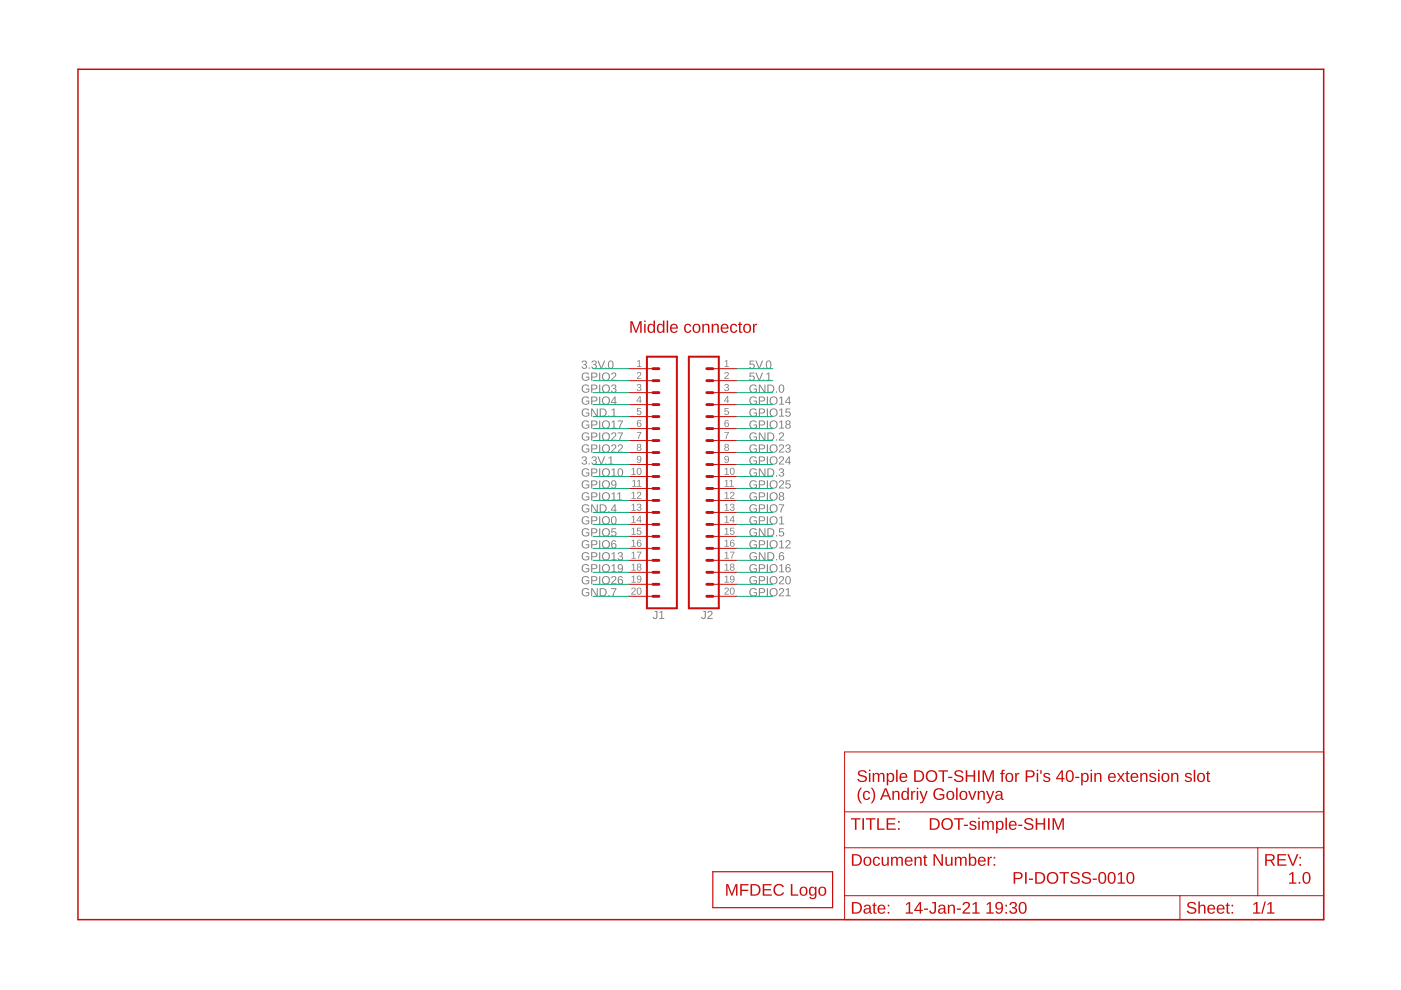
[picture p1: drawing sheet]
<svg xmlns="http://www.w3.org/2000/svg" width="297mm" height="210mm" viewBox="0 0 297 210" stroke-linecap="round" stroke-linejoin="round" font-family="sans-serif">
<g fill="#808080">
<path d="M135.1 76.6l.5-.2v1.3h.4v.1h-.9v-.1h.3v-1.2l-.3 .3z"/>
<path d="M135.2 79a.5 .5 0 0 1 .7 .2 .5 .5 0 0 1-.4 .7l-.3 .3h.8v.2h-1l.6-.8a.3 .3 0 0 0 .1-.5 .3 .3 0 0 0-.5 .2h-.2z"/>
<path d="M135.2 81.5a.43 .43 0 0 1 .7 0 .43 .43 0 0 1-.2 .6 .39 .39 0 0 1 .3 .5 .39 .39 0 0 1-.5 .3l-.5-.2v-.2h.2a.3 .3 0 0 0 .4 .3 .3 .3 0 0 0 .1-.5l-.4-.1v-.1a.29 .29 0 0 0 .5-.2 .29 .29 0 0 0-.2-.4 .29 .29 0 0 0-.4 .3h-.2z"/>
<path d="M135.1 86.5h.8v.2h-.6l-.1 .4a.5 .5 0 0 1 .7 .3 .5 .5 0 0 1-.3 .6 .5 .5 0 0 1-.6-.3l.5 .1a.34 .34 0 0 0 .3-.4 .34 .34 0 0 0-.6-.1h-.2z"/>
<path d="M135 91.6h1l-.5 1.5h-.2v-.4l.5-1h-.8z"/>
<path d="M153.7 76.6l.5-.2v1.3h.3v.1h-.9v-.1h.4v-1.2l-.3 .3z"/>
<path d="M153.7 79a.5 .5 0 0 1 .8 .2 .5 .5 0 0 1-.4 .7l-.3 .3h.7v.2h-.9l.5-.8a.3 .3 0 0 0 .2-.5 .3 .3 0 0 0-.5 .2h-.2z"/>
<path d="M153.7 81.5a.43 .43 0 0 1 .7 0 .43 .43 0 0 1-.2 .6 .39 .39 0 0 1 .4 .5 .39 .39 0 0 1-.5 .3l-.5-.2-.1-.2h.2a.3 .3 0 0 0 .4 .3 .3 .3 0 0 0 .2-.5l-.4-.1v-.1a.29 .29 0 0 0 .4-.2 .29 .29 0 0 0-.2-.4 .29 .29 0 0 0-.3 .3h-.2z"/>
<path d="M153.6 86.5h.9v.2h-.7v.4a.5 .5 0 0 1 .7 .3 .5 .5 0 0 1-.3 .6 .5 .5 0 0 1-.7-.3l.5 .1a.34 .34 0 0 0 .3-.4 .34 .34 0 0 0-.5-.1h-.2z"/>
<path d="M153.6 91.6h.9l-.5 1.5h-.2l.1-.4 .5-1h-.8z"/>
<path d="M135.6 84h.2v1h.2v.1h-.2v.3h-.1v-.3h-.7zM135.7 84.2l-.6 .8h.6z"/>
<path d="M135.3 89.1h.4l.3 .2-.6-.1-.2 .6a.47 .47 0 0 1 .7 0 .47 .47 0 0 1-.2 .7 .47 .47 0 0 1-.6-.3l-.1-.6zM135.2 90a.31 .31 0 0 0 .6 0 .31 .31 0 0 0-.6 0z"/>
<path d="M135.2 94.2a.43 .43 0 0 1 .6 0 .43 .43 0 0 1-.1 .6 .42 .42 0 0 1 .1 .7 .42 .42 0 0 1-.6 0 .42 .42 0 0 1 .1-.7l-.2-.2zM135.2 94.5a.3 .3 0 0 0 .6 0 .3 .3 0 0 0-.6 0zM135.2 95.2a.31 .31 0 0 0 .6 0 .31 .31 0 0 0-.6 0z"/>
<path d="M135.1 96.8a.6 .6 0 0 1 .8 0 .6 .6 0 0 1 .1 .8 .49 .49 0 0 1-.4 .5 .49 .49 0 0 1-.6-.2l.6 .1 .2-.6a.47 .47 0 0 1-.7 .1 .47 .47 0 0 1 0-.7zM135.1 97.2a.35 .35 0 0 0 .7 0 .35 .35 0 0 0-.7 0z"/>
<path d="M133.9 99.4l.5-.2v1.3h.4v.2h-.9v-.2h.4v-1.1l-.4 .2zM135.2 99.3a.61 .61 0 0 1 .8 .1 .61 .61 0 0 1 0 .8 .53 .53 0 0 1-.6 .5 .53 .53 0 0 1-.4-.8zM135.4 99.4a.83 .83 0 0 0 .1 1.1 .73 .73 0 0 0 0-1.2z"/>
<path d="M134.1 102l.5-.3v1.4h.4v.1h-1v-.1h.4v-1.2l-.3 .3zM135.1 102l.5-.3v1.4h.4v.1h-.9v-.1h.3v-1.2l-.3 .3z"/>
<path d="M133.9 104.5l.5-.2v1.3h.4v.2h-.9v-.2h.4v-1.1l-.4 .2zM135.2 104.4a.5 .5 0 0 1 .7 .2 .5 .5 0 0 1-.4 .7l-.3 .3h.8v.2h-1l.6-.8a.3 .3 0 0 0 .1-.5 .3 .3 0 0 0-.5 .2l-.2-.1z"/>
<path d="M133.9 107.1l.5-.3v1.3h.4v.2h-.9v-.2h.4v-1.1l-.4 .2zM135.2 106.9a.43 .43 0 0 1 .7 0 .43 .43 0 0 1-.2 .6 .39 .39 0 0 1 .3 .5 .39 .39 0 0 1-.5 .3l-.5-.2v-.2h.2a.3 .3 0 0 0 .4 .3 .3 .3 0 0 0 .1-.5l-.4-.1v-.1a.29 .29 0 0 0 .5-.2 .29 .29 0 0 0-.2-.4 .29 .29 0 0 0-.4 .3h-.2z"/>
<path d="M133.9 109.6l.5-.2v1.3h.4v.1h-.9v-.1h.4v-1.2l-.4 .3zM135.6 109.4h.2v1h.2v.1h-.2v.3h-.1v-.3h-.7zM135.7 109.6l-.6 .8h.6z"/>
<path d="M133.9 112.1l.5-.2v1.3h.4v.2h-.9v-.2h.4v-1.1l-.4 .2zM135.1 111.9h.8v.2h-.6l-.1 .4a.5 .5 0 0 1 .8 .3 .5 .5 0 0 1-.4 .6 .5 .5 0 0 1-.6-.4l.5 .2a.34 .34 0 0 0 .3-.4 .34 .34 0 0 0-.6-.1h-.2z"/>
<path d="M133.9 114.7l.5-.3v1.4h.4v.1h-.9v-.1h.4v-1.2l-.4 .3zM135.3 114.5h.4l.3 .2-.6-.1-.2 .6a.47 .47 0 0 1 .7 0 .47 .47 0 0 1-.2 .7 .47 .47 0 0 1-.6-.3l-.1-.6zM135.2 115.4a.31 .31 0 0 0 .6 0 .31 .31 0 0 0-.6 0z"/>
<path d="M133.9 117.2l.5-.2v1.3h.4v.2h-.9v-.2h.4v-1.1l-.4 .2zM135 117h1l-.5 1.5h-.2v-.4l.5-1h-.8z"/>
<path d="M133.9 119.8l.5-.3v1.3h.4v.2h-.9v-.2h.4v-1.1l-.4 .2zM135.2 119.6a.43 .43 0 0 1 .6-.1 .43 .43 0 0 1-.1 .7 .42 .42 0 0 1 .1 .7 .42 .42 0 0 1-.6 0 .42 .42 0 0 1 .1-.7l-.2-.2zM135.2 119.9a.3 .3 0 0 0 .6 0 .3 .3 0 0 0-.6 0zM135.2 120.6a.31 .31 0 0 0 .6 0 .31 .31 0 0 0-.6 0z"/>
<path d="M133.9 122.3l.5-.2v1.3h.4v.1h-.9v-.1h.4v-1.2l-.4 .3zM135.1 122.2a.6 .6 0 0 1 .8 0 .6 .6 0 0 1 .1 .8 .49 .49 0 0 1-.4 .5 .49 .49 0 0 1-.6-.3l.6 .2 .2-.6a.47 .47 0 0 1-.7 .1 .47 .47 0 0 1 0-.7zM135.1 122.6a.35 .35 0 0 0 .7 0 .35 .35 0 0 0-.7 0z"/>
<path d="M134 124.7a.5 .5 0 0 1 .8 .2 .5 .5 0 0 1-.5 .7l-.3 .3h.8v.2h-1l.6-.8a.3 .3 0 0 0 .1-.5 .3 .3 0 0 0-.5 .2h-.2zM135.2 124.7a.61 .61 0 0 1 .8 .1 .61 .61 0 0 1 0 .8 .53 .53 0 0 1-.6 .5 .53 .53 0 0 1-.4-.8zM135.4 124.8a.83 .83 0 0 0 .1 1.1 .73 .73 0 0 0 0-1.2z"/>
<path d="M138.8 129.5h.6v1.2a.51 .51 0 0 1-.5 .6 .51 .51 0 0 1-.5-.5h.2a.29 .29 0 0 0 .3 .3 .29 .29 0 0 0 .3-.4v-1h-.4zM139.8 129.8l.6-.3v1.6h.4v.1h-1v-.1h.4v-1.4l-.4 .3z"/>
<path d="M154.2 84h.2v1h.2v.1h-.2v.3h-.2v-.3h-.7zM154.2 84.2l-.5 .8h.5z"/>
<path d="M153.8 89.1h.5l.2 .2-.5-.1-.2 .6a.47 .47 0 0 1 .7 0 .47 .47 0 0 1-.2 .7 .47 .47 0 0 1-.7-.3v-.6zM153.7 90a.35 .35 0 0 0 .7 0 .35 .35 0 0 0-.7 0z"/>
<path d="M153.7 94.2a.43 .43 0 0 1 .7 0 .43 .43 0 0 1-.1 .6 .42 .42 0 0 1 .1 .7 .42 .42 0 0 1-.7 0 .42 .42 0 0 1 .2-.7l-.3-.2zM153.8 94.5a.27 .27 0 0 0 .5 0 .27 .27 0 0 0-.5 0zM153.8 95.2a.31 .31 0 0 0 .6 0 .31 .31 0 0 0-.6 0z"/>
<path d="M153.7 96.8a.6 .6 0 0 1 .8 0 .6 .6 0 0 1 0 .8 .49 .49 0 0 1-.3 .5 .49 .49 0 0 1-.6-.2l.6 .1 .2-.6a.47 .47 0 0 1-.8 .1 .47 .47 0 0 1 .1-.7zM153.7 97.2a.33 .33 0 0 0 .6 0 .33 .33 0 0 0-.6 0z"/>
<path d="M153.7 99.4l.5-.2v1.3h.3v.2h-.9v-.2h.4v-1.1l-.3 .2zM155 99.3a.61 .61 0 0 1 .7 .1 .61 .61 0 0 1 0 .8 .53 .53 0 0 1-.6 .5 .53 .53 0 0 1-.4-.8zM155.1 99.4a.83 .83 0 0 0 .1 1.1 .73 .73 0 0 0 .1-1.2z"/>
<path d="M153.7 102l.5-.3v1.4h.3v.1h-.9v-.1h.4v-1.2l-.3 .3zM154.7 102l.5-.3v1.4h.4v.1h-.9v-.1h.3v-1.2l-.3 .3z"/>
<path d="M153.7 104.5l.5-.2v1.3h.3v.2h-.9v-.2h.4v-1.1l-.3 .2zM154.9 104.4a.5 .5 0 0 1 .8 .2 .5 .5 0 0 1-.4 .7l-.3 .3h.7v.2h-.9l.5-.8a.3 .3 0 0 0 .2-.5 .3 .3 0 0 0-.5 .2l-.2-.1z"/>
<path d="M153.7 107.1l.5-.3v1.3h.3v.2h-.9v-.2h.4v-1.1l-.3 .2zM154.9 106.9a.43 .43 0 0 1 .7 0 .43 .43 0 0 1-.2 .6 .39 .39 0 0 1 .3 .5 .39 .39 0 0 1-.5 .3l-.4-.2-.1-.2h.2a.3 .3 0 0 0 .4 .3 .3 .3 0 0 0 .2-.5l-.4-.1v-.1a.29 .29 0 0 0 .4-.2 .29 .29 0 0 0-.2-.4 .29 .29 0 0 0-.4 .3h-.1z"/>
<path d="M153.7 109.6l.5-.2v1.3h.3v.1h-.9v-.1h.4v-1.2l-.3 .3zM155.4 109.4h.2v1h.2v.1h-.2v.3h-.2v-.3h-.7zM155.4 109.6l-.5 .8h.5z"/>
<path d="M153.7 112.1l.5-.2v1.3h.3v.2h-.9v-.2h.4v-1.1l-.3 .2zM154.8 111.9h.9v.2h-.7v.4a.5 .5 0 0 1 .7 .3 .5 .5 0 0 1-.3 .6 .5 .5 0 0 1-.7-.4l.5 .2a.34 .34 0 0 0 .3-.4 .34 .34 0 0 0-.5-.1h-.2z"/>
<path d="M153.7 114.7l.5-.3v1.4h.3v.1h-.9v-.1h.4v-1.2l-.3 .3zM155 114.5h.5l.2 .2-.6-.1-.2 .6a.47 .47 0 0 1 .8 0 .47 .47 0 0 1-.2 .7 .47 .47 0 0 1-.7-.3v-.6zM154.9 115.4a.35 .35 0 0 0 .7 0 .35 .35 0 0 0-.7 0z"/>
<path d="M153.7 117.2l.5-.2v1.3h.3v.2h-.9v-.2h.4v-1.1l-.3 .2zM154.8 117h.9l-.5 1.5h-.2l.1-.4 .5-1h-.8z"/>
<path d="M153.7 119.8l.5-.3v1.3h.3v.2h-.9v-.2h.4v-1.1l-.3 .2zM154.9 119.6a.43 .43 0 0 1 .7-.1 .43 .43 0 0 1-.1 .7 .42 .42 0 0 1 .1 .7 .42 .42 0 0 1-.7 0 .42 .42 0 0 1 .1-.7l-.2-.2zM155 119.9a.27 .27 0 0 0 .5 0 .27 .27 0 0 0-.5 0zM154.9 120.6a.35 .35 0 0 0 .7 0 .35 .35 0 0 0-.7 0z"/>
<path d="M153.7 122.3l.5-.2v1.3h.3v.1h-.9v-.1h.4v-1.2l-.3 .3zM154.9 122.2a.6 .6 0 0 1 .8 0 .6 .6 0 0 1 0 .8 .49 .49 0 0 1-.3 .5 .49 .49 0 0 1-.6-.3l.6 .2 .2-.6a.47 .47 0 0 1-.8 .1 .47 .47 0 0 1 .1-.7zM154.9 122.6a.33 .33 0 0 0 .6 0 .33 .33 0 0 0-.6 0z"/>
<path d="M153.7 124.7a.5 .5 0 0 1 .8 .2 .5 .5 0 0 1-.4 .7l-.3 .3h.7v.2h-.9l.5-.8a.3 .3 0 0 0 .2-.5 .3 .3 0 0 0-.5 .2h-.2zM155 124.7a.61 .61 0 0 1 .7 .1 .61 .61 0 0 1 0 .8 .53 .53 0 0 1-.6 .5 .53 .53 0 0 1-.4-.8zM155.1 124.8a.83 .83 0 0 0 .1 1.1 .73 .73 0 0 0 .1-1.2z"/>
<path d="M149.1 129.5h.6v1.2a.51 .51 0 0 1-.5 .6 .51 .51 0 0 1-.6-.5h.3a.29 .29 0 0 0 .3 .3 .29 .29 0 0 0 .2-.4v-1h-.3zM150.1 129.6a.55 .55 0 0 1 .9 .1 .55 .55 0 0 1-.3 .9l-.5 .5h.9v.1h-1.1v-.2l.5-.5a.37 .37 0 0 0 .3-.5 .37 .37 0 0 0-.6-.1l-.2 .1z"/>
<path d="M123.5 79.2a.9 .9 0 0 1 1.4 .2h-.2a.68 .68 0 0 0-1 0 .68 .68 0 0 0 0 1 .68 .68 0 0 0 .9 0l.1-.3h-.5v-.2h.7v.5a.94 .94 0 0 1-1.3 .1 .94 .94 0 0 1-.1-1.3zM125.3 79h.8a.53 .53 0 0 1 .6 .5 .53 .53 0 0 1-.6 .5h-.5v.7h-.3zM125.6 79.2v.7l.7-.1a.35 .35 0 0 0 0-.6zM127 79h.3v1.7h-.3zM127.5 79.9a.9 .9 0 0 1 1.8 0 .9 .9 0 0 1-1.8 0zM128 79.3a.7 .7 0 0 0 .2 1.2 .7 .7 0 0 0 1-.6 .7 .7 0 0 0-.9-.7zM129.7 79.1a.55 .55 0 0 1 .9 .1 .55 .55 0 0 1-.3 .8l-.5 .5h.9v.2h-1.1v-.3l.5-.5a.37 .37 0 0 0 .3-.5 .37 .37 0 0 0-.6-.1l-.2 .1z"/>
<path d="M123.5 81.7a.9 .9 0 0 1 1.4 .2l-.2 .1a.68 .68 0 0 0-1 0 .68 .68 0 0 0 0 .9 .68 .68 0 0 0 .9 .1l.1-.4h-.5v-.2h.7v.6a.94 .94 0 0 1-1.3 .1 .94 .94 0 0 1-.1-1.4zM125.3 81.5h.8a.53 .53 0 0 1 .6 .6 .53 .53 0 0 1-.6 .5h-.5v.7h-.3zM125.6 81.7v.7h.7a.35 .35 0 0 0 0-.6zM127 81.5h.3v1.8h-.3zM127.5 82.4a.9 .9 0 0 1 1.8 0 .9 .9 0 0 1-1.8 0zM128 81.9a.7 .7 0 0 0 .2 1.1 .7 .7 0 0 0 1-.6 .7 .7 0 0 0-.9-.7zM129.7 81.6a.5 .5 0 0 1 .8 0 .5 .5 0 0 1-.2 .8 .51 .51 0 0 1 .2 .8 .51 .51 0 0 1-.8 0l-.2-.4h.3a.35 .35 0 0 0 .4 .3 .35 .35 0 0 0 .2-.5l-.5-.1v-.2a.33 .33 0 0 0 .5-.2 .33 .33 0 0 0-.2-.4 .33 .33 0 0 0-.4 .3h-.2z"/>
<path d="M123.5 84.3a.9 .9 0 0 1 1.4 .2h-.2a.68 .68 0 0 0-1 0 .68 .68 0 0 0 0 .9 .68 .68 0 0 0 .9 .1l.1-.4h-.5v-.2h.7v.6a.94 .94 0 0 1-1.3 .1 .94 .94 0 0 1-.1-1.3zM125.3 84.1h.8a.53 .53 0 0 1 .6 .5 .53 .53 0 0 1-.6 .5h-.5v.7h-.3zM125.6 84.3v.6h.7a.35 .35 0 0 0 0-.6zM127 84.1h.3v1.7h-.3zM127.5 84.9a.9 .9 0 0 1 1.8 0 .9 .9 0 0 1-1.8 0zM128 84.4a.7 .7 0 0 0 .2 1.2 .7 .7 0 0 0 1-.6 .7 .7 0 0 0-.9-.7zM130.3 84.1h.2v1.1h.3v.2h-.3v.4h-.2v-.4h-.8zM130.3 84.3l-.6 .9h.6z"/>
<path d="M123.5 89.4a.9 .9 0 0 1 1.4 .1l-.2 .1a.68 .68 0 0 0-1 0 .68 .68 0 0 0 0 .9 .68 .68 0 0 0 .9 .1l.1-.4h-.5v-.2h.7v.6a.94 .94 0 0 1-1.3 .1 .94 .94 0 0 1-.1-1.3zM125.3 89.2h.8a.53 .53 0 0 1 .6 .5 .53 .53 0 0 1-.6 .5h-.5v.7h-.3zM125.6 89.3v.7h.7a.35 .35 0 0 0 0-.6zM127 89.2h.3v1.7h-.3zM127.5 90a.9 .9 0 0 1 1.8 0 .9 .9 0 0 1-1.8 0zM128 89.5a.7 .7 0 0 0 .2 1.1 .7 .7 0 0 0 1-.5 .7 .7 0 0 0-.9-.8zM129.7 89.4l.6-.2v1.5h.4v.2h-1.1v-.2h.5v-1.3l-.4 .2zM131 89.2h1.1l-.5 1.1-.1 .6h-.2v-.5l.6-1.1h-.9z"/>
<path d="M123.5 91.9a.9 .9 0 0 1 1.4 .2h-.2a.68 .68 0 0 0-1 0 .68 .68 0 0 0 0 1 .68 .68 0 0 0 .9 0l.1-.4h-.5v-.1h.7v.5a.94 .94 0 0 1-1.3 .1 .94 .94 0 0 1-.1-1.3zM125.3 91.7h.8a.53 .53 0 0 1 .6 .5 .53 .53 0 0 1-.6 .5h-.5v.7h-.3zM125.6 91.9v.7l.7-.1a.35 .35 0 0 0 0-.6zM127 91.7h.3v1.7h-.3zM127.5 92.6a.9 .9 0 0 1 1.8 0 .9 .9 0 0 1-1.8 0zM128 92a.7 .7 0 0 0 .2 1.2 .7 .7 0 0 0 1-.6 .7 .7 0 0 0-.9-.7zM129.7 91.8a.55 .55 0 0 1 .9 .1 .55 .55 0 0 1-.3 .8l-.5 .5h.9v.2h-1.1v-.3l.5-.5a.37 .37 0 0 0 .3-.5 .37 .37 0 0 0-.6-.1l-.2 .1zM131 91.7h1.1l-.5 1.1-.1 .6h-.2v-.4l.6-1.1h-.9z"/>
<path d="M123.5 94.4a.9 .9 0 0 1 1.4 .2l-.2 .1a.68 .68 0 0 0-1-.1 .68 .68 0 0 0 0 1 .68 .68 0 0 0 .9 .1l.1-.4h-.5v-.2h.7v.6a.94 .94 0 0 1-1.3 .1 .94 .94 0 0 1-.1-1.4zM125.3 94.2h.8a.53 .53 0 0 1 .6 .6 .53 .53 0 0 1-.6 .5h-.5v.7h-.3zM125.6 94.4v.7h.7a.35 .35 0 0 0 0-.6zM127 94.2h.3v1.8h-.3zM127.5 95.1a.9 .9 0 0 1 1.8 0 .9 .9 0 0 1-1.8 0zM128 94.6a.7 .7 0 0 0 .2 1.1 .7 .7 0 0 0 1-.6 .7 .7 0 0 0-.9-.7zM129.7 94.3a.55 .55 0 0 1 .9 .2 .55 .55 0 0 1-.3 .8l-.5 .5h.9v.2h-1.1v-.3l.5-.5a.37 .37 0 0 0 .3-.5 .37 .37 0 0 0-.6-.1l-.2 .1zM131.1 94.3a.55 .55 0 0 1 .9 .2 .55 .55 0 0 1-.3 .8l-.5 .5h.9v.2h-1.1v-.3l.5-.5a.37 .37 0 0 0 .3-.5 .37 .37 0 0 0-.6-.1l-.2 .1z"/>
<path d="M123.5 99.5a.9 .9 0 0 1 1.4 .2l-.2 .1a.68 .68 0 0 0-1-.1 .68 .68 0 0 0 0 1 .68 .68 0 0 0 .9 .1l.1-.4h-.5v-.2h.7v.6a.94 .94 0 0 1-1.3 .1 .94 .94 0 0 1-.1-1.4zM125.3 99.3h.8a.53 .53 0 0 1 .6 .5 .53 .53 0 0 1-.6 .6h-.5v.6h-.3zM125.6 99.5v.7l.7-.1a.35 .35 0 0 0 0-.6zM127 99.3h.3v1.7h-.3zM127.5 100.2a.9 .9 0 0 1 1.8 0 .9 .9 0 0 1-1.8 0zM128 99.7a.7 .7 0 0 0 .2 1.1 .7 .7 0 0 0 1-.6 .7 .7 0 0 0-.9-.7zM129.7 99.6l.6-.3v1.5h.4v.2h-1.1v-.2h.5v-1.3l-.4 .3zM131.2 99.4a.64 .64 0 0 1 .7 0 .64 .64 0 0 1 .2 .8 .64 .64 0 0 1-.6 .9 .64 .64 0 0 1-.6-.9zM131.4 99.5a.97 .97 0 0 0 .1 1.4 .86 .86 0 0 0 0-1.4z"/>
<path d="M123.5 102.1a.9 .9 0 0 1 1.4 .1l-.2 .1a.68 .68 0 0 0-1 0 .68 .68 0 0 0 0 .9 .68 .68 0 0 0 .9 .1l.1-.4h-.5v-.2h.7v.6a.94 .94 0 0 1-1.3 .1 .94 .94 0 0 1-.1-1.3zM125.3 101.9h.8a.53 .53 0 0 1 .6 .5 .53 .53 0 0 1-.6 .5h-.5v.7h-.3zM125.6 102v.7h.7a.35 .35 0 0 0 0-.6zM127 101.9h.3v1.7h-.3zM127.5 102.7a.9 .9 0 0 1 1.8 0 .9 .9 0 0 1-1.8 0zM128 102.2a.7 .7 0 0 0 .2 1.1 .7 .7 0 0 0 1-.5 .7 .7 0 0 0-.9-.8zM129.7 102a.63 .63 0 0 1 .8-.1 .63 .63 0 0 1 .2 .8 .63 .63 0 0 1-.3 .8 .63 .63 0 0 1-.8-.3h.2l.1 .2a.48 .48 0 0 0 .5-.2 .48 .48 0 0 0 .1-.5 .55 .55 0 0 1-.8 .1 .55 .55 0 0 1 0-.8zM129.7 102.4a.4 .4 0 0 0 .8 0 .4 .4 0 0 0-.8 0z"/>
<path d="M123.5 104.6a.9 .9 0 0 1 1.4 .2h-.2a.68 .68 0 0 0-1 0 .68 .68 0 0 0 0 1 .68 .68 0 0 0 .9 0l.1-.4h-.5v-.1h.7v.5a.94 .94 0 0 1-1.3 .1 .94 .94 0 0 1-.1-1.3zM125.3 104.4h.8a.53 .53 0 0 1 .6 .5 .53 .53 0 0 1-.6 .5h-.5v.7h-.3zM125.6 104.6v.7l.7-.1a.35 .35 0 0 0 0-.6zM127 104.4h.3v1.7h-.3zM127.5 105.2a.9 .9 0 0 1 1.8 0 .9 .9 0 0 1-1.8 0zM128 104.7a.7 .7 0 0 0 .2 1.2 .7 .7 0 0 0 1-.6 .7 .7 0 0 0-.9-.7zM129.7 104.7l.6-.3v1.5h.4v.2h-1.1v-.2h.5v-1.3l-.4 .3zM130.9 104.7l.6-.3v1.5h.4v.2h-1.1v-.2h.5v-1.3l-.4 .3z"/>
<path d="M123.5 109.7a.9 .9 0 0 1 1.4 .1l-.2 .1a.68 .68 0 0 0-1 0 .68 .68 0 0 0 0 .9 .68 .68 0 0 0 .9 .1l.1-.4h-.5v-.2h.7v.6a.94 .94 0 0 1-1.3 .1 .94 .94 0 0 1-.1-1.3zM125.3 109.5h.8a.53 .53 0 0 1 .6 .5 .53 .53 0 0 1-.6 .5h-.5v.7h-.3zM125.6 109.7v.6h.7a.35 .35 0 0 0 0-.6zM127 109.5h.3v1.7h-.3zM127.5 110.3a.9 .9 0 0 1 1.8 0 .9 .9 0 0 1-1.8 0zM128 109.8a.7 .7 0 0 0 .2 1.1 .7 .7 0 0 0 1-.5 .7 .7 0 0 0-.9-.7zM129.8 109.5a.64 .64 0 0 1 .7 .1 .64 .64 0 0 1 .2 .7 .64 .64 0 0 1-.6 .9 .64 .64 0 0 1-.6-.9zM130 109.7a.97 .97 0 0 0 .1 1.3 .86 .86 0 0 0 0-1.4z"/>
<path d="M123.5 112.2a.9 .9 0 0 1 1.4 .2l-.2 .1a.68 .68 0 0 0-1-.1 .68 .68 0 0 0 0 1 .68 .68 0 0 0 .9 .1l.1-.4h-.5v-.2h.7v.6a.94 .94 0 0 1-1.3 .1 .94 .94 0 0 1-.1-1.4zM125.3 112h.8a.53 .53 0 0 1 .6 .5 .53 .53 0 0 1-.6 .6h-.5v.6h-.3zM125.6 112.2v.7l.7-.1a.35 .35 0 0 0 0-.6zM127 112h.3v1.7h-.3zM127.5 112.9a.9 .9 0 0 1 1.8 0 .9 .9 0 0 1-1.8 0zM128 112.4a.7 .7 0 0 0 .2 1.1 .7 .7 0 0 0 1-.6 .7 .7 0 0 0-.9-.7zM129.6 112h1v.2h-.8v.5a.59 .59 0 0 1 .9 .3 .59 .59 0 0 1-.4 .8 .59 .59 0 0 1-.8-.5h.3a.38 .38 0 0 0 .5 .2 .38 .38 0 0 0 .1-.6 .38 .38 0 0 0-.6 0h-.2z"/>
<path d="M123.5 114.8a.9 .9 0 0 1 1.4 .1l-.2 .1a.68 .68 0 0 0-1 0 .68 .68 0 0 0 0 .9 .68 .68 0 0 0 .9 .1l.1-.4h-.5v-.2h.7v.6a.94 .94 0 0 1-1.3 .1 .94 .94 0 0 1-.1-1.3zM125.3 114.5h.8a.53 .53 0 0 1 .6 .6 .53 .53 0 0 1-.6 .5h-.5v.7h-.3zM125.6 114.7v.7h.7a.35 .35 0 0 0 0-.6zM127 114.5h.3v1.8h-.3zM127.5 115.4a.9 .9 0 0 1 1.8 0 .9 .9 0 0 1-1.8 0zM128 114.9a.7 .7 0 0 0 .2 1.1 .7 .7 0 0 0 1-.6 .7 .7 0 0 0-.9-.7zM129.8 114.6l.2-.1a.5 .5 0 0 1 .7 .4h-.2l-.1-.1a.47 .47 0 0 0-.5 .1 .47 .47 0 0 0-.1 .5 .55 .55 0 0 1 .8 .1 .55 .55 0 0 1-.2 .8 .55 .55 0 0 1-.8-.4v-.7zM129.8 115.7a.37 .37 0 0 0 .7 0 .37 .37 0 0 0-.7 0z"/>
<path d="M123.5 117.3a.9 .9 0 0 1 1.4 .2h-.2a.68 .68 0 0 0-1 0 .68 .68 0 0 0 0 .9 .68 .68 0 0 0 .9 .1l.1-.4h-.5v-.2h.7v.6a.94 .94 0 0 1-1.3 .1 .94 .94 0 0 1-.1-1.3zM125.3 117.1h.8a.53 .53 0 0 1 .6 .5 .53 .53 0 0 1-.6 .5h-.5v.7h-.3zM125.6 117.3v.7l.7-.1a.35 .35 0 0 0 0-.6zM127 117.1h.3v1.7h-.3zM127.5 117.9a.9 .9 0 0 1 1.8 0 .9 .9 0 0 1-1.8 0zM128 117.4a.7 .7 0 0 0 .2 1.2 .7 .7 0 0 0 1-.6 .7 .7 0 0 0-.9-.7zM129.7 117.4l.6-.3v1.5h.4v.2h-1.1v-.2h.5v-1.3l-.4 .3zM131.1 117.2a.5 .5 0 0 1 .8 0 .5 .5 0 0 1-.2 .7 .51 .51 0 0 1 .2 .8 .51 .51 0 0 1-.8 0l-.2-.3 .2-.1a.35 .35 0 0 0 .5 .4 .35 .35 0 0 0 .2-.6l-.5-.1v-.2a.33 .33 0 0 0 .5-.1 .33 .33 0 0 0-.2-.5 .33 .33 0 0 0-.4 .3h-.2z"/>
<path d="M123.5 119.8a.9 .9 0 0 1 1.4 .2l-.2 .1a.68 .68 0 0 0-1-.1 .68 .68 0 0 0 0 1 .68 .68 0 0 0 .9 .1l.1-.4h-.5v-.2h.7v.6a.94 .94 0 0 1-1.3 .1 .94 .94 0 0 1-.1-1.4zM125.3 119.6h.8a.53 .53 0 0 1 .6 .5 .53 .53 0 0 1-.6 .6h-.5v.6h-.3zM125.6 119.8v.7h.7a.35 .35 0 0 0 0-.6zM127 119.6h.3v1.7h-.3zM127.5 120.5a.9 .9 0 0 1 1.8 0 .9 .9 0 0 1-1.8 0zM128 120a.7 .7 0 0 0 .2 1.1 .7 .7 0 0 0 1-.6 .7 .7 0 0 0-.9-.7zM129.7 119.9l.6-.3v1.6h.4v.1h-1.1v-.1h.5v-1.4l-.4 .3zM131.1 119.8a.63 .63 0 0 1 .8-.1 .63 .63 0 0 1 .2 .8 .63 .63 0 0 1-.3 .8 .63 .63 0 0 1-.8-.3h.2l.1 .1a.48 .48 0 0 0 .5-.1 .48 .48 0 0 0 .1-.5 .55 .55 0 0 1-.8 .1 .55 .55 0 0 1 0-.8zM131.1 120.2a.4 .4 0 0 0 .8 0 .4 .4 0 0 0-.8 0z"/>
<path d="M123.5 122.4a.9 .9 0 0 1 1.4 .1l-.2 .1a.68 .68 0 0 0-1 0 .68 .68 0 0 0 0 .9 .68 .68 0 0 0 .9 .1l.1-.4h-.5v-.2h.7v.6a.94 .94 0 0 1-1.3 .1 .94 .94 0 0 1-.1-1.3zM125.3 122.2h.8a.53 .53 0 0 1 .6 .5 .53 .53 0 0 1-.6 .5h-.5v.7h-.3zM125.6 122.4v.6h.7a.35 .35 0 0 0 0-.6zM127 122.2h.3v1.7h-.3zM127.5 123a.9 .9 0 0 1 1.8 0 .9 .9 0 0 1-1.8 0zM128 122.5a.7 .7 0 0 0 .2 1.1 .7 .7 0 0 0 1-.5 .7 .7 0 0 0-.9-.7zM129.7 122.3a.55 .55 0 0 1 .9 .1 .55 .55 0 0 1-.3 .8l-.5 .5h.9v.2h-1.1v-.3l.5-.5a.37 .37 0 0 0 .3-.5 .37 .37 0 0 0-.6-.1l-.2 .1zM131.2 122.2h.2a.5 .5 0 0 1 .7 .3h-.3l-.1-.1a.47 .47 0 0 0-.4 .1 .47 .47 0 0 0-.1 .5 .55 .55 0 0 1 .8 .1 .55 .55 0 0 1-.2 .8 .55 .55 0 0 1-.8-.4v-.7zM131.1 123.3a.4 .4 0 0 0 .8 0 .4 .4 0 0 0-.8 0z"/>
<path d="M159.1 84.3a.9 .9 0 0 1 1.4 .2h-.3a.68 .68 0 0 0-.9 0 .68 .68 0 0 0-.1 .9 .68 .68 0 0 0 1 .1l.1-.4h-.5v-.2h.7v.6a.94 .94 0 0 1-1.3 .1 .94 .94 0 0 1-.1-1.3zM160.9 84.1h.7a.53 .53 0 0 1 .6 .5 .53 .53 0 0 1-.6 .5h-.5v.7h-.2zM161.1 84.3v.6h.7a.35 .35 0 0 0 0-.6zM162.6 84.1h.2v1.7h-.2zM163.1 84.9a.9 .9 0 0 1 1.8 0 .9 .9 0 0 1-1.8 0zM163.6 84.4a.7 .7 0 0 0 .1 1.2 .7 .7 0 0 0 1-.6 .7 .7 0 0 0-.9-.7zM165.2 84.4l.6-.3v1.5h.5v.2h-1.1v-.2h.4v-1.3l-.4 .3zM167.2 84.1h.3v1.1h.2v.2h-.2v.4h-.3v-.4h-.8zM167.2 84.3l-.6 .9h.6z"/>
<path d="M159.1 86.8a.9 .9 0 0 1 1.4 .2l-.3 .1a.68 .68 0 0 0-.9-.1 .68 .68 0 0 0-.1 1 .68 .68 0 0 0 1 .1l.1-.4h-.5v-.2h.7v.6a.94 .94 0 0 1-1.3 .1 .94 .94 0 0 1-.1-1.4zM160.9 86.6h.7a.53 .53 0 0 1 .6 .5 .53 .53 0 0 1-.6 .6h-.5v.6h-.2zM161.1 86.8v.7l.7-.1a.35 .35 0 0 0 0-.6zM162.6 86.6h.2v1.7h-.2zM163.1 87.5a.9 .9 0 0 1 1.8 0 .9 .9 0 0 1-1.8 0zM163.6 87a.7 .7 0 0 0 .1 1.1 .7 .7 0 0 0 1-.6 .7 .7 0 0 0-.9-.7zM165.2 86.9l.6-.3v1.5h.5v.2h-1.1v-.2h.4v-1.3l-.4 .3zM166.6 86.6h1v.2h-.8v.5a.59 .59 0 0 1 .8 .3 .59 .59 0 0 1-.4 .8 .59 .59 0 0 1-.7-.4l.2-.1a.38 .38 0 0 0 .6 .2 .38 .38 0 0 0 0-.6 .38 .38 0 0 0-.6 0h-.2z"/>
<path d="M159.1 89.4a.9 .9 0 0 1 1.4 .1l-.3 .1a.68 .68 0 0 0-.9 0 .68 .68 0 0 0-.1 .9 .68 .68 0 0 0 1 .1l.1-.4h-.5v-.2h.7v.6a.94 .94 0 0 1-1.3 .1 .94 .94 0 0 1-.1-1.3zM160.9 89.2h.7a.53 .53 0 0 1 .6 .5 .53 .53 0 0 1-.6 .5h-.5v.7h-.2zM161.1 89.3v.7h.7a.35 .35 0 0 0 0-.6zM162.6 89.2h.2v1.7h-.2zM163.1 90a.9 .9 0 0 1 1.8 0 .9 .9 0 0 1-1.8 0zM163.6 89.5a.7 .7 0 0 0 .1 1.1 .7 .7 0 0 0 1-.5 .7 .7 0 0 0-.9-.8zM165.2 89.4l.6-.2v1.5h.5v.2h-1.1v-.2h.4v-1.3l-.4 .2zM166.7 89.3a.51 .51 0 0 1 .7-.1 .51 .51 0 0 1 0 .7l-.1 .1a.5 .5 0 0 1 .2 .7 .5 .5 0 0 1-.8 0 .5 .5 0 0 1 .1-.7l-.3-.3zM166.8 89.6a.32 .32 0 0 0 .6 0 .32 .32 0 0 0-.6 0zM166.7 90.4a.36 .36 0 0 0 .7 0 .36 .36 0 0 0-.7 0z"/>
<path d="M159.1 94.4a.9 .9 0 0 1 1.4 .2l-.3 .1a.68 .68 0 0 0-.9-.1 .68 .68 0 0 0-.1 1 .68 .68 0 0 0 1 .1l.1-.4h-.5v-.2h.7v.6a.94 .94 0 0 1-1.3 .1 .94 .94 0 0 1-.1-1.4zM160.9 94.2h.7a.53 .53 0 0 1 .6 .6 .53 .53 0 0 1-.6 .5h-.5v.7h-.2zM161.1 94.4v.7h.7a.35 .35 0 0 0 0-.6zM162.6 94.2h.2v1.8h-.2zM163.1 95.1a.9 .9 0 0 1 1.8 0 .9 .9 0 0 1-1.8 0zM163.6 94.6a.7 .7 0 0 0 .1 1.1 .7 .7 0 0 0 1-.6 .7 .7 0 0 0-.9-.7zM165.3 94.3a.55 .55 0 0 1 .9 .2 .55 .55 0 0 1-.3 .8l-.5 .5h.9v.2h-1.2l.1-.3 .5-.5a.37 .37 0 0 0 .3-.5 .37 .37 0 0 0-.6-.1l-.3 .1zM166.7 94.3a.5 .5 0 0 1 .8 0 .5 .5 0 0 1-.2 .8 .51 .51 0 0 1 .2 .8 .51 .51 0 0 1-.8 0l-.2-.4h.2a.35 .35 0 0 0 .5 .3 .35 .35 0 0 0 .1-.5l-.4-.1v-.2a.33 .33 0 0 0 .5-.2 .33 .33 0 0 0-.3-.4 .33 .33 0 0 0-.4 .3h-.2z"/>
<path d="M159.1 97a.9 .9 0 0 1 1.4 .2h-.3a.68 .68 0 0 0-.9 0 .68 .68 0 0 0-.1 .9 .68 .68 0 0 0 1 .1l.1-.4h-.5v-.2h.7v.6a.94 .94 0 0 1-1.3 .1 .94 .94 0 0 1-.1-1.3zM160.9 96.8h.7a.53 .53 0 0 1 .6 .5 .53 .53 0 0 1-.6 .5h-.5v.7h-.2zM161.1 97v.6h.7a.35 .35 0 0 0 0-.6zM162.6 96.8h.2v1.7h-.2zM163.1 97.6a.9 .9 0 0 1 1.8 0 .9 .9 0 0 1-1.8 0zM163.6 97.1a.7 .7 0 0 0 .1 1.2 .7 .7 0 0 0 1-.6 .7 .7 0 0 0-.9-.7zM165.3 96.9a.55 .55 0 0 1 .9 .1 .55 .55 0 0 1-.3 .8l-.5 .5h.9v.2h-1.2l.1-.3 .5-.5a.37 .37 0 0 0 .3-.5 .37 .37 0 0 0-.6-.1l-.3 .1zM167.2 96.8h.3v1.1h.2v.2h-.2v.4h-.3v-.4h-.8zM167.2 97l-.6 .9h.6z"/>
<path d="M159.1 102.1a.9 .9 0 0 1 1.4 .1l-.3 .1a.68 .68 0 0 0-.9 0 .68 .68 0 0 0-.1 .9 .68 .68 0 0 0 1 .1l.1-.4h-.5v-.2h.7v.6a.94 .94 0 0 1-1.3 .1 .94 .94 0 0 1-.1-1.3zM160.9 101.9h.7a.53 .53 0 0 1 .6 .5 .53 .53 0 0 1-.6 .5h-.5v.7h-.2zM161.1 102v.7h.7a.35 .35 0 0 0 0-.6zM162.6 101.9h.2v1.7h-.2zM163.1 102.7a.9 .9 0 0 1 1.8 0 .9 .9 0 0 1-1.8 0zM163.6 102.2a.7 .7 0 0 0 .1 1.1 .7 .7 0 0 0 1-.5 .7 .7 0 0 0-.9-.8zM165.3 101.9a.55 .55 0 0 1 .9 .2 .55 .55 0 0 1-.3 .8l-.5 .5h.9v.2h-1.2l.1-.3 .5-.5a.37 .37 0 0 0 .3-.5 .37 .37 0 0 0-.6-.1l-.3 .1zM166.6 101.9h1v.1h-.8v.6a.59 .59 0 0 1 .8 .2 .59 .59 0 0 1-.4 .9 .59 .59 0 0 1-.7-.5h.2a.38 .38 0 0 0 .6 .1 .38 .38 0 0 0 0-.6 .38 .38 0 0 0-.6 .1h-.2z"/>
<path d="M159.1 104.6a.9 .9 0 0 1 1.4 .2h-.3a.68 .68 0 0 0-.9 0 .68 .68 0 0 0-.1 1 .68 .68 0 0 0 1 0l.1-.4h-.5v-.1h.7v.5a.94 .94 0 0 1-1.3 .1 .94 .94 0 0 1-.1-1.3zM160.9 104.4h.7a.53 .53 0 0 1 .6 .5 .53 .53 0 0 1-.6 .5h-.5v.7h-.2zM161.1 104.6v.7l.7-.1a.35 .35 0 0 0 0-.6zM162.6 104.4h.2v1.7h-.2zM163.1 105.2a.9 .9 0 0 1 1.8 0 .9 .9 0 0 1-1.8 0zM163.6 104.7a.7 .7 0 0 0 .1 1.2 .7 .7 0 0 0 1-.6 .7 .7 0 0 0-.9-.7zM165.3 104.5a.51 .51 0 0 1 .7-.1 .51 .51 0 0 1 .1 .8h-.2a.5 .5 0 0 1 .2 .8 .5 .5 0 0 1-.8 0 .5 .5 0 0 1 .1-.8l-.2-.3zM165.4 104.8a.32 .32 0 0 0 .6 0 .32 .32 0 0 0-.6 0zM165.3 105.6a.36 .36 0 0 0 .7 0 .36 .36 0 0 0-.7 0z"/>
<path d="M159.1 107.1a.9 .9 0 0 1 1.4 .2l-.3 .1a.68 .68 0 0 0-.9-.1 .68 .68 0 0 0-.1 1 .68 .68 0 0 0 1 .1l.1-.4h-.5v-.2h.7v.6a.94 .94 0 0 1-1.3 .1 .94 .94 0 0 1-.1-1.4zM160.9 106.9h.7a.53 .53 0 0 1 .6 .5 .53 .53 0 0 1-.6 .6h-.5v.6h-.2zM161.1 107.1v.7h.7a.35 .35 0 0 0 0-.6zM162.6 106.9h.2v1.7h-.2zM163.1 107.8a.9 .9 0 0 1 1.8 0 .9 .9 0 0 1-1.8 0zM163.6 107.3a.7 .7 0 0 0 .1 1.1 .7 .7 0 0 0 1-.6 .7 .7 0 0 0-.9-.7zM165.1 106.9h1.2l-.5 1.1-.1 .6h-.3l.1-.4 .5-1.1h-.9z"/>
<path d="M159.1 109.7a.9 .9 0 0 1 1.4 .1l-.3 .1a.68 .68 0 0 0-.9 0 .68 .68 0 0 0-.1 .9 .68 .68 0 0 0 1 .1l.1-.4h-.5v-.2h.7v.6a.94 .94 0 0 1-1.3 .1 .94 .94 0 0 1-.1-1.3zM160.9 109.5h.7a.53 .53 0 0 1 .6 .5 .53 .53 0 0 1-.6 .5h-.5v.7h-.2zM161.1 109.7v.6h.7a.35 .35 0 0 0 0-.6zM162.6 109.5h.2v1.7h-.2zM163.1 110.3a.9 .9 0 0 1 1.8 0 .9 .9 0 0 1-1.8 0zM163.6 109.8a.7 .7 0 0 0 .1 1.1 .7 .7 0 0 0 1-.5 .7 .7 0 0 0-.9-.7zM165.2 109.7l.6-.2v1.5h.5v.2h-1.1v-.2h.4v-1.3l-.4 .3z"/>
<path d="M159.1 114.8a.9 .9 0 0 1 1.4 .1l-.3 .1a.68 .68 0 0 0-.9 0 .68 .68 0 0 0-.1 .9 .68 .68 0 0 0 1 .1l.1-.4h-.5v-.2h.7v.6a.94 .94 0 0 1-1.3 .1 .94 .94 0 0 1-.1-1.3zM160.9 114.5h.7a.53 .53 0 0 1 .6 .6 .53 .53 0 0 1-.6 .5h-.5v.7h-.2zM161.1 114.7v.7h.7a.35 .35 0 0 0 0-.6zM162.6 114.5h.2v1.8h-.2zM163.1 115.4a.9 .9 0 0 1 1.8 0 .9 .9 0 0 1-1.8 0zM163.6 114.9a.7 .7 0 0 0 .1 1.1 .7 .7 0 0 0 1-.6 .7 .7 0 0 0-.9-.7zM165.2 114.8l.6-.3v1.6h.5v.2h-1.1v-.2h.4v-1.3l-.4 .2zM166.7 114.6a.55 .55 0 0 1 .8 .2 .55 .55 0 0 1-.3 .8l-.5 .5h.9v.2h-1.1l.1-.3 .4-.5a.37 .37 0 0 0 .4-.5 .37 .37 0 0 0-.6-.1l-.3 .1z"/>
<path d="M159.1 119.8a.9 .9 0 0 1 1.4 .2l-.3 .1a.68 .68 0 0 0-.9-.1 .68 .68 0 0 0-.1 1 .68 .68 0 0 0 1 .1l.1-.4h-.5v-.2h.7v.6a.94 .94 0 0 1-1.3 .1 .94 .94 0 0 1-.1-1.4zM160.9 119.6h.7a.53 .53 0 0 1 .6 .5 .53 .53 0 0 1-.6 .6h-.5v.6h-.2zM161.1 119.8v.7h.7a.35 .35 0 0 0 0-.6zM162.6 119.6h.2v1.7h-.2zM163.1 120.5a.9 .9 0 0 1 1.8 0 .9 .9 0 0 1-1.8 0zM163.6 120a.7 .7 0 0 0 .1 1.1 .7 .7 0 0 0 1-.6 .7 .7 0 0 0-.9-.7zM165.2 119.9l.6-.3v1.6h.5v.1h-1.1v-.1h.4v-1.4l-.4 .3zM166.8 119.7l.1-.1a.5 .5 0 0 1 .7 .4h-.2l-.1-.2a.47 .47 0 0 0-.5 .2 .47 .47 0 0 0-.1 .5 .55 .55 0 0 1 .9 0 .55 .55 0 0 1-.3 .9 .55 .55 0 0 1-.7-.4l-.1-.7zM166.7 120.8a.37 .37 0 0 0 .7 0 .37 .37 0 0 0-.7 0z"/>
<path d="M159.1 122.4a.9 .9 0 0 1 1.4 .1l-.3 .1a.68 .68 0 0 0-.9 0 .68 .68 0 0 0-.1 .9 .68 .68 0 0 0 1 .1l.1-.4h-.5v-.2h.7v.6a.94 .94 0 0 1-1.3 .1 .94 .94 0 0 1-.1-1.3zM160.9 122.2h.7a.53 .53 0 0 1 .6 .5 .53 .53 0 0 1-.6 .5h-.5v.7h-.2zM161.1 122.4v.6h.7a.35 .35 0 0 0 0-.6zM162.6 122.2h.2v1.7h-.2zM163.1 123a.9 .9 0 0 1 1.8 0 .9 .9 0 0 1-1.8 0zM163.6 122.5a.7 .7 0 0 0 .1 1.1 .7 .7 0 0 0 1-.5 .7 .7 0 0 0-.9-.7zM165.3 122.3a.55 .55 0 0 1 .9 .1 .55 .55 0 0 1-.3 .8l-.5 .5h.9v.2h-1.2l.1-.3 .5-.5a.37 .37 0 0 0 .3-.5 .37 .37 0 0 0-.6-.1l-.3 .1zM166.7 122.2a.64 .64 0 0 1 .8 .1 .64 .64 0 0 1 .2 .7 .64 .64 0 0 1-.6 .9 .64 .64 0 0 1-.6-.9zM166.9 122.4a.97 .97 0 0 0 .2 1.3 .86 .86 0 0 0 0-1.4z"/>
<path d="M159.1 124.9a.9 .9 0 0 1 1.4 .2l-.3 .1a.68 .68 0 0 0-.9-.1 .68 .68 0 0 0-.1 1 .68 .68 0 0 0 1 0l.1-.3h-.5v-.2h.7v.6a.94 .94 0 0 1-1.3 .1 .94 .94 0 0 1-.1-1.4zM160.9 124.7h.7a.53 .53 0 0 1 .6 .5 .53 .53 0 0 1-.6 .6h-.5v.6h-.2zM161.1 124.9v.7l.7-.1a.35 .35 0 0 0 0-.6zM162.6 124.7h.2v1.7h-.2zM163.1 125.6a.9 .9 0 0 1 1.8 0 .9 .9 0 0 1-1.8 0zM163.6 125.1a.7 .7 0 0 0 .1 1.1 .7 .7 0 0 0 1-.6 .7 .7 0 0 0-.9-.7zM165.3 124.8a.55 .55 0 0 1 .9 .1 .55 .55 0 0 1-.3 .8l-.5 .5h.9v.2h-1.2l.1-.3 .5-.4a.37 .37 0 0 0 .3-.6 .37 .37 0 0 0-.6-.1l-.3 .1zM166.6 125l.6-.3v1.5h.4v.2h-1v-.2h.4v-1.3l-.4 .3z"/>
<path d="M123.5 76.6a.5 .5 0 0 1 .8-.1 .5 .5 0 0 1-.2 .8 .51 .51 0 0 1 .2 .8 .51 .51 0 0 1-.8 0l-.2-.4h.2a.35 .35 0 0 0 .5 .3 .35 .35 0 0 0 .1-.5l-.4-.1v-.2a.33 .33 0 0 0 .5-.2 .33 .33 0 0 0-.3-.4 .33 .33 0 0 0-.4 .3h-.2zM124.8 77.9h.2v.3h-.2zM125.6 76.6a.5 .5 0 0 1 .8-.1 .5 .5 0 0 1-.3 .8 .51 .51 0 0 1 .3 .8 .51 .51 0 0 1-.8 0l-.2-.4h.2a.35 .35 0 0 0 .5 .3 .35 .35 0 0 0 .1-.5l-.4-.1v-.2a.33 .33 0 0 0 .5-.2 .33 .33 0 0 0-.3-.4 .33 .33 0 0 0-.4 .3h-.2zM126.7 76.5h.2l.6 1.5 .6-1.5h.2l-.7 1.7h-.2zM128.3 77.9h.3v.3h-.3zM129.2 76.5a.64 .64 0 0 1 .7 .1 .64 .64 0 0 1 .2 .7 .64 .64 0 0 1-.6 .9 .64 .64 0 0 1-.6-.9zM129.3 76.7a.97 .97 0 0 0 .2 1.3 .86 .86 0 0 0 0-1.4z"/>
<path d="M123.5 96.9a.5 .5 0 0 1 .8-.1 .5 .5 0 0 1-.2 .8 .51 .51 0 0 1 .2 .8 .51 .51 0 0 1-.8 0l-.2-.3 .2-.1a.35 .35 0 0 0 .5 .3 .35 .35 0 0 0 .1-.5l-.4-.1v-.2a.33 .33 0 0 0 .5-.1 .33 .33 0 0 0-.3-.5 .33 .33 0 0 0-.4 .3h-.2zM124.8 98.2h.2v.3h-.2zM125.6 96.9a.5 .5 0 0 1 .8-.1 .5 .5 0 0 1-.3 .8 .51 .51 0 0 1 .3 .8 .51 .51 0 0 1-.8 0l-.2-.3 .2-.1a.35 .35 0 0 0 .5 .3 .35 .35 0 0 0 .1-.5l-.4-.1v-.2a.33 .33 0 0 0 .5-.1 .33 .33 0 0 0-.3-.5 .33 .33 0 0 0-.4 .3h-.2zM126.7 96.8h.2l.6 1.5 .6-1.5h.2l-.7 1.7h-.2zM128.3 98.2h.3v.3h-.3zM129 97.1l.6-.3v1.5h.5v.2h-1.1v-.2h.4v-1.3l-.4 .3z"/>
<path d="M159 79h.9v.2h-.7l-.1 .5a.59 .59 0 0 1 .9 .3 .59 .59 0 0 1-.4 .8 .59 .59 0 0 1-.8-.5h.3a.38 .38 0 0 0 .5 .2 .38 .38 0 0 0 .1-.6 .38 .38 0 0 0-.6 0h-.2zM160.1 79h.3l.6 1.5 .5-1.5h.3l-.7 1.7h-.3zM161.8 80.4h.2v.3h-.2zM162.5 79.3l.6-.3v1.5h.4v.2h-1v-.2h.4v-1.3l-.4 .3z"/>
<path d="M159 76.5h.9v.1h-.7l-.1 .6a.59 .59 0 0 1 .9 .3 .59 .59 0 0 1-.4 .8 .59 .59 0 0 1-.8-.5h.3a.38 .38 0 0 0 .5 .1 .38 .38 0 0 0 .1-.6 .38 .38 0 0 0-.6 .1h-.2zM160.1 76.5h.3l.6 1.5 .5-1.5h.3l-.7 1.7h-.3zM161.8 77.9h.2v.3h-.2zM162.6 76.5a.64 .64 0 0 1 .8 .1 .64 .64 0 0 1 .2 .7 .64 .64 0 0 1-.6 .9 .64 .64 0 0 1-.6-.9zM162.8 76.7a.97 .97 0 0 0 .2 1.3 .86 .86 0 0 0 0-1.4z"/>
<path d="M123.5 86.8a.9 .9 0 0 1 1.4 .2l-.2 .1a.68 .68 0 0 0-1-.1 .68 .68 0 0 0 0 1 .68 .68 0 0 0 .9 .1l.1-.4h-.5v-.2h.7v.6a.94 .94 0 0 1-1.3 .1 .94 .94 0 0 1-.1-1.4zM125.3 86.6h.3l.9 1.5v-1.5h.2v1.7h-.2l-1-1.4v1.4h-.2zM127.1 86.6h.6a.86 .86 0 0 1 .9 .8 .86 .86 0 0 1-.8 .9h-.7zM127.4 86.8v1.3a.73 .73 0 0 0 1-.6 .73 .73 0 0 0-1-.7zM129 88.1h.2v.2h-.2zM129.7 86.9l.6-.3v1.5h.4v.2h-1.1v-.2h.5v-1.3l-.4 .3z"/>
<path d="M159.1 81.7a.9 .9 0 0 1 1.4 .2l-.3 .1a.68 .68 0 0 0-.9 0 .68 .68 0 0 0-.1 .9 .68 .68 0 0 0 1 .1l.1-.4h-.5v-.2h.7v.6a.94 .94 0 0 1-1.3 .1 .94 .94 0 0 1-.1-1.4zM160.9 81.5h.3l.9 1.5v-1.5h.2v1.8h-.3l-.9-1.5v1.5h-.2zM162.7 81.5h.6a.86 .86 0 0 1 .9 .9 .86 .86 0 0 1-.9 .9h-.6zM162.9 81.7v1.4a.73 .73 0 0 0 1-.7 .73 .73 0 0 0-1-.7zM164.5 83h.3v.3h-.3zM165.3 81.6a.64 .64 0 0 1 .8 .1 .64 .64 0 0 1 .2 .7 .64 .64 0 0 1-.6 .9 .64 .64 0 0 1-.6-.9zM165.5 81.7a.97 .97 0 0 0 .2 1.4 .86 .86 0 0 0 0-1.4z"/>
<path d="M159.1 91.9a.9 .9 0 0 1 1.4 .2h-.3a.68 .68 0 0 0-.9 0 .68 .68 0 0 0-.1 1 .68 .68 0 0 0 1 0l.1-.4h-.5v-.1h.7v.5a.94 .94 0 0 1-1.3 .1 .94 .94 0 0 1-.1-1.3zM160.9 91.7h.3l.9 1.5v-1.5h.2v1.7h-.3l-.9-1.5v1.5h-.2zM162.7 91.7h.6a.86 .86 0 0 1 .9 .8 .86 .86 0 0 1-.9 .9h-.6zM162.9 91.9v1.3a.73 .73 0 0 0 1-.6 .73 .73 0 0 0-1-.7zM164.5 93.1h.3v.3h-.3zM165.3 91.8a.55 .55 0 0 1 .9 .1 .55 .55 0 0 1-.3 .8l-.5 .5h.9v.2h-1.2l.1-.3 .5-.5a.37 .37 0 0 0 .3-.5 .37 .37 0 0 0-.6-.1l-.3 .1z"/>
<path d="M159.1 99.5a.9 .9 0 0 1 1.4 .2l-.3 .1a.68 .68 0 0 0-.9-.1 .68 .68 0 0 0-.1 1 .68 .68 0 0 0 1 .1l.1-.4h-.5v-.2h.7v.6a.94 .94 0 0 1-1.3 .1 .94 .94 0 0 1-.1-1.4zM160.9 99.3h.3l.9 1.5v-1.5h.2v1.7h-.3l-.9-1.4v1.4h-.2zM162.7 99.3h.6a.86 .86 0 0 1 .9 .8 .86 .86 0 0 1-.9 .9h-.6zM162.9 99.5v1.3a.73 .73 0 0 0 1-.6 .73 .73 0 0 0-1-.7zM164.5 100.8h.3v.2h-.3zM165.3 99.4a.5 .5 0 0 1 .8 0 .5 .5 0 0 1-.2 .8 .51 .51 0 0 1 .2 .7 .51 .51 0 0 1-.8 0l-.2-.3h.2a.35 .35 0 0 0 .5 .3 .35 .35 0 0 0 .1-.6h-.4v-.2a.33 .33 0 0 0 .5-.2 .33 .33 0 0 0-.3-.5 .33 .33 0 0 0-.4 .4l-.2-.1z"/>
<path d="M123.5 107.1a.9 .9 0 0 1 1.4 .2l-.2 .1a.68 .68 0 0 0-1-.1 .68 .68 0 0 0 0 1 .68 .68 0 0 0 .9 .1l.1-.4h-.5v-.2h.7v.6a.94 .94 0 0 1-1.3 .1 .94 .94 0 0 1-.1-1.4zM125.3 106.9h.3l.9 1.5v-1.5h.2v1.7h-.2l-1-1.4v1.4h-.2zM127.1 106.9h.6a.86 .86 0 0 1 .9 .9 .86 .86 0 0 1-.8 .8h-.7zM127.4 107.1v1.4a.73 .73 0 0 0 1-.7 .73 .73 0 0 0-1-.7zM129 108.4h.2v.2h-.2zM130.3 106.9h.2v1.2h.3v.2h-.3v.3h-.2v-.3h-.8zM130.3 107.2l-.6 .9h.6z"/>
<path d="M159.1 112.2a.9 .9 0 0 1 1.4 .2l-.3 .1a.68 .68 0 0 0-.9-.1 .68 .68 0 0 0-.1 1 .68 .68 0 0 0 1 .1l.1-.4h-.5v-.2h.7v.6a.94 .94 0 0 1-1.3 .1 .94 .94 0 0 1-.1-1.4zM160.9 112h.3l.9 1.5v-1.5h.2v1.7h-.3l-.9-1.4v1.4h-.2zM162.7 112h.6a.86 .86 0 0 1 .9 .8 .86 .86 0 0 1-.9 .9h-.6zM162.9 112.2v1.3a.73 .73 0 0 0 1-.6 .73 .73 0 0 0-1-.7zM164.5 113.5h.3v.2h-.3zM165.2 112h1v.2h-.8v.5a.59 .59 0 0 1 .8 .3 .59 .59 0 0 1-.4 .8 .59 .59 0 0 1-.7-.5h.2a.38 .38 0 0 0 .6 .2 .38 .38 0 0 0 0-.6 .38 .38 0 0 0-.5 0h-.3z"/>
<path d="M159.1 117.3a.9 .9 0 0 1 1.4 .2h-.3a.68 .68 0 0 0-.9 0 .68 .68 0 0 0-.1 .9 .68 .68 0 0 0 1 .1l.1-.4h-.5v-.2h.7v.6a.94 .94 0 0 1-1.3 .1 .94 .94 0 0 1-.1-1.3zM160.9 117.1h.3l.9 1.5v-1.5h.2v1.7h-.3l-.9-1.5v1.5h-.2zM162.7 117.1h.6a.86 .86 0 0 1 .9 .8 .86 .86 0 0 1-.9 .9h-.6zM162.9 117.3v1.3a.73 .73 0 0 0 1-.7 .73 .73 0 0 0-1-.6zM164.5 118.5h.3v.3h-.3zM165.4 117.2l.1-.1a.5 .5 0 0 1 .7 .3l-.2 .1-.1-.2a.47 .47 0 0 0-.5 .1 .47 .47 0 0 0-.1 .5 .55 .55 0 0 1 .9 .1 .55 .55 0 0 1-.3 .8 .55 .55 0 0 1-.7-.4l-.1-.7zM165.3 118.2a.37 .37 0 0 0 .7 0 .37 .37 0 0 0-.7 0z"/>
<path d="M123.5 124.9a.9 .9 0 0 1 1.4 .2l-.2 .1a.68 .68 0 0 0-1-.1 .68 .68 0 0 0 0 1 .68 .68 0 0 0 .9 0l.1-.3h-.5v-.2h.7v.6a.94 .94 0 0 1-1.3 .1 .94 .94 0 0 1-.1-1.4zM125.3 124.7h.3l.9 1.5v-1.5h.2v1.7h-.2l-1-1.4v1.4h-.2zM127.1 124.7h.6a.86 .86 0 0 1 .9 .8 .86 .86 0 0 1-.8 .9h-.7zM127.4 124.9v1.3a.73 .73 0 0 0 1-.6 .73 .73 0 0 0-1-.7zM129 126.2h.2v.2h-.2zM129.6 124.7h1.1l-.5 1.1-.1 .6h-.2v-.4l.6-1.1h-.9z"/>
</g>
<g fill="#c90d0c">
<path d="M273.4 185.3l.6-.4h.2v2.2h.6v.3h-1.5v-.3h.6v-1.9l-.5 .4zM275.3 187h.4v.4h-.4zM276.5 185a.92 .92 0 0 1 1.1 .1 .92 .92 0 0 1 .3 1 .9 .9 0 0 1-.4 1.1 .9 .9 0 0 1-1.1-.1l-.2-.6v-.7zM276.7 185.2a1.67 1.67 0 0 0 .1 1.9h.2a1.13 1.13 0 0 0 .5-1.5l-.3-.4z"/>
<path d="M214.9 184.9a2.15 2.15 0 0 1 1.7 .2 .76 .76 0 0 1 .1 .9 .76 .76 0 0 1-.7 .4h-.8v1h-.3zM215.2 185.2v.9h1a.5 .5 0 0 0 0-.9zM217.3 184.9h.4v2.5h-.4zM218.2 186.3h.8v.3h-.8zM219.5 184.9h.8a1.23 1.23 0 0 1 1.3 1.2 1.23 1.23 0 0 1-1.2 1.3h-.9zM219.8 185.2v1.9h.6a1.02 1.02 0 0 0 .8-1.3 1.02 1.02 0 0 0-1.4-.6zM221.8 186.1a1.3 1.3 0 0 1 2.6 0 1.3 1.3 0 0 1-2.6 0zM222.5 185.4a.96 .96 0 0 0 0 1.5 .96 .96 0 0 0 1.4-.2 .96 .96 0 0 0-.1-1.3 .96 .96 0 0 0-1.3 0zM224.6 184.9h2.1v.3h-.9v2.2h-.3v-2.2h-.9zM227.1 185.2a1.12 1.12 0 0 1 1.8 .2l-.3 .1a.64 .64 0 0 0-.7-.4 .64 .64 0 0 0-.5 .5l.6 .4a.76 .76 0 0 1 1 .7 .76 .76 0 0 1-1.1 .7 .9 .9 0 0 1-1-.6l.3-.1a.74 .74 0 0 0 .8 .4 .74 .74 0 0 0 .6-.5l-.7-.4a.73 .73 0 0 1-.8-1zM229.5 185.2a1.12 1.12 0 0 1 1.8 .2l-.3 .1a.64 .64 0 0 0-.7-.4 .64 .64 0 0 0-.6 .5l.7 .4a.76 .76 0 0 1 .9 .7 .76 .76 0 0 1-1 .7 .9 .9 0 0 1-1-.6l.3-.1a.74 .74 0 0 0 .7 .4 .74 .74 0 0 0 .7-.5l-.7-.4a.73 .73 0 0 1-.8-1zM231.7 186.3h.8v.3h-.8zM233.2 185a.92 .92 0 0 1 1.1 .1 .92 .92 0 0 1 .3 1 .9 .9 0 0 1-.4 1.1 .9 .9 0 0 1-1.1-.1l-.2-.6v-.7zM233.4 185.2a1.67 1.67 0 0 0 .1 1.9h.2a1.13 1.13 0 0 0 .5-1.5l-.3-.4zM235.2 185a.92 .92 0 0 1 1.1 .1 .92 .92 0 0 1 .2 1 .9 .9 0 0 1-.3 1.1 .9 .9 0 0 1-1.2-.1l-.1-.6v-.7zM235.4 185.2a1.67 1.67 0 0 0 .1 1.9h.2a1.13 1.13 0 0 0 .5-1.5l-.3-.4zM237 185.3l.6-.4h.3v2.2h.6v.3h-1.5v-.3h.6v-1.9l-.6 .4zM239.2 185a.92 .92 0 0 1 1.1 .1 .92 .92 0 0 1 .2 1 .9 .9 0 0 1-.3 1.1 .9 .9 0 0 1-1.2-.1l-.2-.6v-.7zM239.4 185.2a1.67 1.67 0 0 0 .1 1.9h.2a1.13 1.13 0 0 0 .4-1.5l-.3-.4z"/>
<path d="M182 163.6a1.12 1.12 0 0 1 1.8 .3h-.4a.64 .64 0 0 0-.6-.4 .64 .64 0 0 0-.6 .5l.7 .4a.76 .76 0 0 1 .9 .7 .76 .76 0 0 1-1 .7 .9 .9 0 0 1-1-.6l.3-.1a.74 .74 0 0 0 .7 .5 .74 .74 0 0 0 .7-.6l-.8-.4a.73 .73 0 0 1-.7-1zM184.2 163.2h.3v.3h-.3zM184.2 163.9h.3v1.9h-.3zM185 163.9h.3v.3a.58 .58 0 0 1 .6-.3 .58 .58 0 0 1 .5 .3 .58 .58 0 0 1 .7-.3 .58 .58 0 0 1 .4 .6v1.3h-.3v-1.4a.42 .42 0 0 0-.5-.2 .42 .42 0 0 0-.3 .5v1.1h-.3v-1.4a.42 .42 0 0 0-.5-.2 .42 .42 0 0 0-.3 .5v1.1h-.3zM188 163.9h.3v.3a.72 .72 0 0 1 .9-.3 .72 .72 0 0 1 .4 .9 .77 .77 0 0 1-1 1l-.3-.3v1h-.3zM188.5 164.2a.85 .85 0 0 0 .3 1.4 .84 .84 0 0 0 0-1.5zM190 163.2h.3v2.6h-.3zM190.9 164.1a.86 .86 0 0 1 1.1-.2 .86 .86 0 0 1 .4 1h-1.4a.55 .55 0 0 0 .4 .7 .55 .55 0 0 0 .6-.3l.3 .1a.94 .94 0 0 1-1.3 .2 .94 .94 0 0 1-.2-1.3zM191.2 164.2l-.2 .5h1.1l-.4-.6zM193.8 163.3h.8a1.23 1.23 0 0 1 1.3 1.2 1.23 1.23 0 0 1-1.2 1.3h-.9zM194.2 163.6v1.9h.5a1.02 1.02 0 0 0 .9-1.3 1.02 1.02 0 0 0-1.4-.6zM196.2 164.6a1.27 1.27 0 0 1 2.5 0 1.27 1.27 0 0 1-2.5 0zM196.9 163.8a.96 .96 0 0 0-.1 1.5 .96 .96 0 0 0 1.5-.2 .96 .96 0 0 0-.2-1.3 .96 .96 0 0 0-1.2 0zM199 163.3h2v.3h-.8v2.2h-.4v-2.2h-.8zM201 164.7h.9v.3h-.9zM202.5 163.6a1.12 1.12 0 0 1 1.7 .3h-.3a.64 .64 0 0 0-.6-.4 .64 .64 0 0 0-.6 .5l.7 .4a.76 .76 0 0 1 .9 .7 .76 .76 0 0 1-1 .7 .9 .9 0 0 1-1.1-.6l.4-.1a.74 .74 0 0 0 .7 .5 .74 .74 0 0 0 .7-.6l-.8-.4a.73 .73 0 0 1-.7-1zM204.8 163.3h.3v1.1h1.3v-1.1h.4v2.5h-.4v-1.2h-1.3v1.2h-.3zM207.4 163.3h.3v2.5h-.3zM208.3 163.3h.5l.7 2.1 .8-2.1h.4v2.5h-.3v-2.2l-.8 2.2h-.2l-.8-2.2v2.2h-.3zM212.4 163.3l.6-.1v.3l-.3 .1-.1 .3h.4v.2h-.4v1.7h-.3v-1.7h-.2v-.2h.2zM213.4 164.1a.9 .9 0 0 1 1.1-.1 .9 .9 0 0 1 .3 1.1 .9 .9 0 0 1-1.2 .6 .9 .9 0 0 1-.4-1.3zM213.7 164.2a.87 .87 0 0 0 .3 1.4 .8 .8 0 0 0 .5-.8 .8 .8 0 0 0-.5-.7zM215.2 163.9h.3v.4l.2-.4h.4v.3h-.3l-.2 .2v1.4h-.4zM217.5 163.3a2.15 2.15 0 0 1 1.6 .2 .76 .76 0 0 1 .2 .9 .76 .76 0 0 1-.8 .4h-.7v1h-.3zM217.8 163.6v1l1-.1a.5 .5 0 0 0 0-.9zM219.8 163.2h.3v.3h-.3zM219.8 163.9h.3v1.9h-.3zM220.5 163.3h.4l-.1 .8h-.2zM221.4 164a.86 .86 0 0 1 1.3 .3l-.3 .1a.4 .4 0 0 0-.5-.4 .4 .4 0 0 0-.3 .5l.2 .1a.68 .68 0 0 1 .7 .2 .68 .68 0 0 1 .1 .8 .92 .92 0 0 1-1.5-.3h.3a.46 .46 0 0 0 .6 .3 .46 .46 0 0 0 .3-.5l-.1-.1a.83 .83 0 0 1-1-.8zM225 163.3h.4v1.7h.3v.2h-.3v.6h-.3v-.6h-1.2v-.2zM225.1 163.7l-.9 1.3h.9zM226.3 163.4a.92 .92 0 0 1 1.1 .1 .92 .92 0 0 1 .3 1.1 .9 .9 0 0 1-.4 1.1 .9 .9 0 0 1-1.1-.2l-.2-.6v-.7zM226.5 163.6a1.67 1.67 0 0 0 .1 1.9l.2 .1a1.13 1.13 0 0 0 .5-1.6l-.3-.4zM228 164.7h.8v.3h-.8zM229.2 163.9h.3v.3a.72 .72 0 0 1 1-.3 .72 .72 0 0 1 .3 .9 .77 .77 0 0 1-.9 1l-.4-.3v1h-.3zM229.8 164.2a.85 .85 0 0 0 .3 1.4 .84 .84 0 0 0 0-1.5zM231.2 163.2h.3v.3h-.3zM231.2 163.9h.3v1.9h-.3zM232 163.9h.3v.3a.64 .64 0 0 1 .8-.3 .64 .64 0 0 1 .4 .6v1.3h-.3v-1.2a.46 .46 0 0 0-.5-.5 .46 .46 0 0 0-.4 .6v1.1h-.3zM235.1 164.1a.86 .86 0 0 1 1.1-.2 .86 .86 0 0 1 .4 1h-1.4a.55 .55 0 0 0 .4 .7 .55 .55 0 0 0 .7-.3l.2 .1a.94 .94 0 0 1-1.3 .2 .94 .94 0 0 1-.2-1.3zM235.4 164.2l-.2 .5h1.1l-.3-.6zM236.8 163.9h.4l.4 .7 .5-.7h.4l-.7 .9 .7 1h-.4l-.5-.8-.5 .8h-.3l.7-1zM238.9 163.5h.2v.4h.4v.2h-.4v1.2l.1 .2h.3v.3h-.5l-.1-.2-.1-1.5h-.2v-.2h.2zM239.9 164.1a.86 .86 0 0 1 1-.2 .86 .86 0 0 1 .5 1h-1.4a.55 .55 0 0 0 .4 .7 .55 .55 0 0 0 .6-.3l.3 .1a.94 .94 0 0 1-1.3 .2 .94 .94 0 0 1-.2-1.3zM240.2 164.2l-.2 .5h1l-.3-.6zM241.8 163.9h.3v.3a.64 .64 0 0 1 .7-.3 .64 .64 0 0 1 .5 .6v1.3h-.3v-1.2a.46 .46 0 0 0-.5-.5 .46 .46 0 0 0-.4 .6v1.1h-.3zM243.9 164a.86 .86 0 0 1 1.2 .3l-.2 .1a.4 .4 0 0 0-.5-.4 .4 .4 0 0 0-.3 .5l.2 .1a.68 .68 0 0 1 .7 .2 .68 .68 0 0 1 .1 .8 .92 .92 0 0 1-1.5-.3h.3a.46 .46 0 0 0 .5 .3 .46 .46 0 0 0 .4-.5l-.1-.1a.83 .83 0 0 1-1-.8zM245.5 163.2h.4v.3h-.4zM245.5 163.9h.4v1.9h-.4zM246.5 164.1a.9 .9 0 0 1 1.1-.1 .9 .9 0 0 1 .3 1.1 .9 .9 0 0 1-1.2 .6 .9 .9 0 0 1-.4-1.3zM246.8 164.2a.87 .87 0 0 0 .3 1.4 .8 .8 0 0 0 .5-.8 .8 .8 0 0 0-.5-.7zM248.3 163.9h.3v.3a.64 .64 0 0 1 .8-.3 .64 .64 0 0 1 .4 .6v1.3h-.3v-1.2a.46 .46 0 0 0-.5-.5 .46 .46 0 0 0-.4 .6v1.1h-.3zM251.4 164a.86 .86 0 0 1 1.3 .3l-.3 .1a.4 .4 0 0 0-.5-.4 .4 .4 0 0 0-.3 .5l.2 .1a.68 .68 0 0 1 .7 .2 .68 .68 0 0 1 .1 .8 .92 .92 0 0 1-1.4-.3h.2a.46 .46 0 0 0 .6 .3 .46 .46 0 0 0 .3-.5l-.1-.1a.83 .83 0 0 1-.9-.8zM253.1 163.2h.3v2.6h-.3zM254 164.1a.9 .9 0 0 1 1.2-.1 .9 .9 0 0 1 .3 1.1 .9 .9 0 0 1-1.3 .6 .9 .9 0 0 1-.3-1.3zM254.4 164.2a.87 .87 0 0 0 .2 1.4 .8 .8 0 0 0 .6-.8 .8 .8 0 0 0-.5-.7zM256 163.5h.2v.4h.4v.2h-.4v1.2l.1 .2h.3v.3h-.5l-.1-.2-.1-1.5h-.2v-.2h.2z"/>
<path d="M182.5 167h.3a2.51 2.51 0 0 0 0 3.3 1.08 1.08 0 0 1-.9-1 2.5 2.5 0 0 1 .6-2.3zM183.2 167.9a.77 .77 0 0 1 1.3 .3l-.3 .1a.48 .48 0 0 0-.7-.3 .48 .48 0 0 0-.2 .6 .49 .49 0 0 0 .2 .7 .49 .49 0 0 0 .7-.3h.3a.79 .79 0 0 1-1 .6 .79 .79 0 0 1-.6-1zM184.6 167a1.08 1.08 0 0 1 .9 1 2.5 2.5 0 0 1-.6 2.3h-.3a2.51 2.51 0 0 0 0-3.3zM187.6 167.1h.4l.9 2.5h-.3l-.3-.7h-1.1l-.3 .7h-.3zM187.8 167.4l-.5 1.2h.9zM189.2 167.7h.3v.3a.64 .64 0 0 1 .7-.3 .64 .64 0 0 1 .5 .6v1.3h-.3v-1.2a.46 .46 0 0 0-.5-.5 .46 .46 0 0 0-.4 .6v1.1h-.3zM191.3 167.9l.5-.2 .6 .3v-1h.3v2.6h-.3v-.3a.72 .72 0 0 1-.9 .3 .72 .72 0 0 1-.4-.9zM191.5 168.1a.92 .92 0 0 0 .4 1.3 .8 .8 0 0 0 .5-.8 .8 .8 0 0 0-.5-.7zM193.2 167.7h.3v.4l.2-.3 .4-.1v.3h-.4l-.2 .3v1.3h-.3zM194.4 167h.3v.3h-.3zM194.4 167.7h.3v1.9h-.3zM194.9 167.7h.4l.5 1.6 .6-1.6h.3l-.7 1.9a.8 .8 0 0 1-1 .7v-.2l.4-.1 .3-.4zM198.2 167.4a1.28 1.28 0 0 1 2 .3l-.4 .1a.94 .94 0 0 0-1.3-.2 .94 .94 0 0 0-.2 1.3 1.04 1.04 0 0 0 1.6 .2v-.5h-.7v-.2h1v.8a1.35 1.35 0 0 1-1.9 .2 1.35 1.35 0 0 1-.1-2zM200.8 167.9a.9 .9 0 0 1 1.2-.1 .9 .9 0 0 1 .3 1.1 .9 .9 0 0 1-1.2 .6 .9 .9 0 0 1-.4-1.3zM201.2 168a.87 .87 0 0 0 .3 1.4 .8 .8 0 0 0 .5-.7 .8 .8 0 0 0-.5-.8zM202.7 167h.3v2.6h-.3zM203.6 167.9a.9 .9 0 0 1 1.2-.1 .9 .9 0 0 1 .3 1.1 .9 .9 0 0 1-1.3 .6 .9 .9 0 0 1-.3-1.3zM204 168a.87 .87 0 0 0 .3 1.4 .8 .8 0 0 0 .5-.7 .8 .8 0 0 0-.5-.8zM205.3 167.7h.3l.5 1.6 .6-1.6h.3l-.7 1.9h-.3zM207.3 167.7h.3v.3a.64 .64 0 0 1 .7-.3 .64 .64 0 0 1 .5 .6v1.3h-.3v-1.2a.46 .46 0 0 0-.5-.5 .46 .46 0 0 0-.4 .6v1.1h-.3zM209 167.7h.4l.5 1.6 .6-1.6h.3l-.7 1.9a.8 .8 0 0 1-.9 .7v-.2l.3-.1 .3-.4zM211.3 167.8a.75 .75 0 0 1 .8-.1 .75 .75 0 0 1 .4 .6v.9l.3 .2v.2h-.4l-.2-.4a.64 .64 0 0 1-.8 .5 .64 .64 0 0 1-.4-.8 .64 .64 0 0 1 .8-.5h.4a.43 .43 0 0 0-.3-.5 .43 .43 0 0 0-.5 .3h-.3zM211.4 168.8a.39 .39 0 0 0 .1 .6 .39 .39 0 0 0 .5-.2l.2-.5z"/>
<path d="M133.6 68.1h.5l.7 2.1 .8-2.1h.4v2.5h-.3l.1-2.2-.8 2.2h-.3l-.8-2.2v2.2h-.3zM136.6 68h.3v.3h-.3zM136.6 68.7h.3v1.9h-.3zM137.4 68.9l.6-.3 .6 .4v-1h.3v2.6h-.3v-.3a.72 .72 0 0 1-1 .2 .72 .72 0 0 1-.3-.9zM137.7 69a.92 .92 0 0 0 .4 1.4 .8 .8 0 0 0 .5-.8 .8 .8 0 0 0-.5-.7zM139.4 68.9l.6-.3 .6 .4-.1-1h.4v2.6h-.3v-.3a.72 .72 0 0 1-1 .2 .72 .72 0 0 1-.3-.9zM139.7 69a.92 .92 0 0 0 .3 1.4 .8 .8 0 0 0 .5-.8 .8 .8 0 0 0-.5-.7zM141.3 68h.4v2.6h-.4zM142.3 68.9a.86 .86 0 0 1 1-.2 .86 .86 0 0 1 .4 1h-1.3a.55 .55 0 0 0 .3 .6 .55 .55 0 0 0 .7-.2h.3a.94 .94 0 0 1-1.4 .3 .94 .94 0 0 1-.2-1.3zM142.5 69l-.1 .4h1l-.3-.5zM145.2 68.9a.77 .77 0 0 1 1.4 .3h-.4a.48 .48 0 0 0-.6-.3 .48 .48 0 0 0-.2 .7 .49 .49 0 0 0 .2 .7 .49 .49 0 0 0 .7-.3h.3a.79 .79 0 0 1-1 .6 .79 .79 0 0 1-.6-1zM147 68.9a.9 .9 0 0 1 1.2-.1 .9 .9 0 0 1 .3 1.1 .9 .9 0 0 1-1.3 .6 .9 .9 0 0 1-.3-1.3zM147.4 68.9a.87 .87 0 0 0 .3 1.5 .8 .8 0 0 0 .5-.8 .8 .8 0 0 0-.5-.7zM148.9 68.7h.3v.3a.64 .64 0 0 1 .7-.3 .64 .64 0 0 1 .5 .6v1.3h-.3v-1.2a.46 .46 0 0 0-.5-.6 .46 .46 0 0 0-.4 .7v1.1h-.3zM150.9 68.7h.3v.3a.64 .64 0 0 1 .7-.3 .64 .64 0 0 1 .5 .6v1.3h-.3v-1.2a.46 .46 0 0 0-.5-.6 .46 .46 0 0 0-.4 .7v1.1h-.3zM153 68.9a.86 .86 0 0 1 1-.2 .86 .86 0 0 1 .5 1h-1.4a.55 .55 0 0 0 .4 .6 .55 .55 0 0 0 .6-.2h.3a.94 .94 0 0 1-1.3 .3 .94 .94 0 0 1-.2-1.3zM153.3 69l-.2 .4h1l-.3-.5zM155 68.9a.77 .77 0 0 1 1.3 .3h-.3a.48 .48 0 0 0-.7-.3 .48 .48 0 0 0-.2 .7 .49 .49 0 0 0 .2 .7 .49 .49 0 0 0 .7-.3h.3a.79 .79 0 0 1-.9 .6 .79 .79 0 0 1-.6-1zM156.8 68.2h.2v.5h.4v.2h-.4v1.2l.1 .2h.3v.2h-.5l-.2-.1v-1.5h-.2v-.2h.2zM157.8 68.9a.9 .9 0 0 1 1.1-.1 .9 .9 0 0 1 .3 1.1 .9 .9 0 0 1-1.2 .6 .9 .9 0 0 1-.4-1.3zM158.1 68.9a.87 .87 0 0 0 .3 1.5 .8 .8 0 0 0 .5-.8 .8 .8 0 0 0-.5-.7zM159.6 68.7h.3l.1 .4 .1-.4h.4v.2l-.3 .1-.2 .2v1.4h-.4z"/>
</g>
<path d="M16.5 14.7h264.1v180.3h-264.1z" fill="none" stroke="#c90d0c" stroke-width=".32"/>
<path d="M179.1 159.4h101.5v35.6h-101.5zM179.1 179.7h101.5M179.1 172.1h101.5M266.7 179.7v10.2M179.1 189.9h101.5M250.2 189.9v5.1" fill="none" stroke="#c90d0c" stroke-width=".21"/>
<g fill="#c90d0c">
<path d="M180.6 191.3h.8a1.23 1.23 0 0 1 1.3 1.1 1.23 1.23 0 0 1-1.2 1.3h-.9zM181 191.5v2h.5a1.02 1.02 0 0 0 .9-1.3 1.02 1.02 0 0 0-1.4-.7zM183.4 191.9a.75 .75 0 0 1 .8-.1 .75 .75 0 0 1 .4 .6v1l.3 .1v.2h-.4l-.2-.3a.64 .64 0 0 1-.8 .4 .64 .64 0 0 1-.4-.8 .64 .64 0 0 1 .8-.4h.4a.43 .43 0 0 0-.3-.6 .43 .43 0 0 0-.5 .3h-.3zM183.5 192.9a.39 .39 0 0 0 0 .6 .39 .39 0 0 0 .6-.2l.2-.5zM185.3 191.4h.2v.4h.3v.3h-.3v1.1l.1 .3h.3v.2h-.6l-.1-.1v-1.5h-.2v-.3h.2zM186.3 192a.86 .86 0 0 1 1-.1 .86 .86 0 0 1 .4 .9h-1.3a.55 .55 0 0 0 .3 .7 .55 .55 0 0 0 .7-.3l.3 .1a.94 .94 0 0 1-1.4 .3 .94 .94 0 0 1-.2-1.4zM186.5 192.2l-.1 .4h1l-.3-.5zM188.2 191.8h.4v.4h-.4zM188.2 193.4h.4v.3h-.4z"/>
<path d="M251.8 191.5a1.12 1.12 0 0 1 1.8 .3h-.3a.64 .64 0 0 0-.7-.4 .64 .64 0 0 0-.5 .6l.6 .3a.76 .76 0 0 1 1 .8 .76 .76 0 0 1-1.1 .7 .9 .9 0 0 1-1-.7h.3a.74 .74 0 0 0 .8 .4 .74 .74 0 0 0 .6-.6l-.7-.3a.73 .73 0 0 1-.8-1.1zM254.1 191.1h.3v1.1a.64 .64 0 0 1 .7-.4 .64 .64 0 0 1 .5 .7v1.2h-.3v-1.2a.45 .45 0 0 0-.5-.5 .45 .45 0 0 0-.4 .6v1.1h-.3zM256.2 192a.86 .86 0 0 1 1-.1 .86 .86 0 0 1 .4 .9h-1.3a.55 .55 0 0 0 .3 .7 .55 .55 0 0 0 .7-.3l.3 .1a.94 .94 0 0 1-1.3 .3 .94 .94 0 0 1-.2-1.4zM256.4 192.2l-.1 .4h1l-.3-.5zM258.2 192a.86 .86 0 0 1 1-.1 .86 .86 0 0 1 .4 .9h-1.3a.55 .55 0 0 0 .3 .7 .55 .55 0 0 0 .7-.3l.3 .1a.94 .94 0 0 1-1.4 .3 .94 .94 0 0 1-.1-1.4zM258.4 192.2l-.1 .4h1l-.3-.5zM260.2 191.4h.2v.4h.3v.3h-.3v1.1l.1 .3h.3v.2h-.6l-.1-.1v-1.5h-.3v-.3h.3zM261.1 191.8h.4v.4h-.4zM261.1 193.4h.4v.3h-.4z"/>
<path d="M268.2 181.1h1.2a.71 .71 0 0 1 .9 .6 .71 .71 0 0 1-.6 .8l.7 1.1h-.4l-.7-1.1h-.7v1.1h-.4zM268.6 181.4v.9h.8a.46 .46 0 0 0 .5-.5 .46 .46 0 0 0-.5-.4zM270.8 181.1h1.9v.3h-1.5v.8h1.4v.2h-1.4v.9h1.6v.3h-2zM272.9 181.1h.4l.8 2.2 .8-2.2h.4l-1 2.5h-.4zM275.5 181.7h.3v.3h-.3zM275.5 183.2h.3v.4h-.3z"/>
<path d="M180.4 173.5h2v.3h-.8v2.1h-.3v-2.1h-.9zM182.8 173.5h.4v2.4h-.4zM183.6 173.5h2v.3h-.8v2.1h-.4v-2.1h-.8zM186 173.5h.3v2.2h1.3v.2h-1.6zM188 173.5h1.8v.3h-1.5v.7h1.4v.3h-1.4v.9h1.6v.2h-1.9zM190.4 174.1h.3v.3h-.3zM190.4 175.6h.3v.3h-.3z"/>
<path d="M180.6 181.1h.8a1.23 1.23 0 0 1 1.3 1.2 1.23 1.23 0 0 1-1.2 1.3h-.9zM181 181.4v1.9h.5a1.02 1.02 0 0 0 .9-1.3 1.02 1.02 0 0 0-1.4-.6zM183.3 181.9a.9 .9 0 0 1 1.1-.1 .9 .9 0 0 1 .3 1.1 .9 .9 0 0 1-1.2 .6 .9 .9 0 0 1-.4-1.3zM183.6 181.9a.87 .87 0 0 0 .3 1.5 .8 .8 0 0 0 .5-.8 .8 .8 0 0 0-.5-.7zM185.3 181.9a.77 .77 0 0 1 1.3 .3h-.3a.48 .48 0 0 0-.7-.3 .48 .48 0 0 0-.2 .7 .49 .49 0 0 0 .2 .7 .49 .49 0 0 0 .7-.3h.3a.79 .79 0 0 1-1 .6 .79 .79 0 0 1-.5-1zM186.9 181.7h.3v1.2a.46 .46 0 0 0 .5 .5 .46 .46 0 0 0 .4-.6v-1.1h.3v1.9h-.3v-.4a.64 .64 0 0 1-.7 .4 .64 .64 0 0 1-.5-.7zM188.9 181.7h.3v.3a.58 .58 0 0 1 .6-.4 .58 .58 0 0 1 .5 .4 .58 .58 0 0 1 .7-.4 .58 .58 0 0 1 .4 .7v1.3h-.3v-1.5a.42 .42 0 0 0-.5-.2 .42 .42 0 0 0-.3 .6v1.1h-.3v-1.5a.42 .42 0 0 0-.5-.2 .42 .42 0 0 0-.3 .6v1.1h-.3zM192 181.9a.86 .86 0 0 1 1.1-.2 .86 .86 0 0 1 .4 1h-1.4a.55 .55 0 0 0 .4 .6 .55 .55 0 0 0 .7-.2h.2a.94 .94 0 0 1-1.3 .3 .94 .94 0 0 1-.2-1.3zM192.3 182l-.2 .4h1.1l-.3-.5zM193.9 181.7h.3v.3a.64 .64 0 0 1 .7-.3 .64 .64 0 0 1 .5 .6v1.3h-.3v-1.2a.46 .46 0 0 0-.5-.6 .46 .46 0 0 0-.4 .7v1.1h-.3zM196 181.2h.2v.5h.4v.2h-.4v1.2l.1 .2h.3v.2h-.5l-.1-.1-.1-1.5h-.2v-.2h.2zM197.9 181.1h.4l1.3 2.1v-2.1h.3v2.5h-.4l-1.3-2.1v2.1h-.3zM200.4 181.7h.4v1.2a.46 .46 0 0 0 .5 .5 .46 .46 0 0 0 .3-.6v-1.1h.4v1.9h-.3v-.4a.64 .64 0 0 1-.8 .4 .64 .64 0 0 1-.5-.7zM202.4 181.7h.3v.3a.58 .58 0 0 1 .6-.4 .58 .58 0 0 1 .5 .4 .58 .58 0 0 1 .7-.4 .58 .58 0 0 1 .4 .7v1.3h-.3v-1.5a.42 .42 0 0 0-.5-.2 .42 .42 0 0 0-.2 .6v1.1h-.4v-1.5a.42 .42 0 0 0-.5-.2 .42 .42 0 0 0-.2 .6v1.1h-.4zM205.4 181h.3v1a.72 .72 0 0 1 1-.3 .72 .72 0 0 1 .3 .9 .77 .77 0 0 1-.9 1l-.4-.3v.3h-.3zM206 182a.85 .85 0 0 0 .2 1.4 .84 .84 0 0 0 0-1.5zM207.5 181.9a.86 .86 0 0 1 1.1-.2 .86 .86 0 0 1 .4 1h-1.3a.55 .55 0 0 0 .3 .6 .55 .55 0 0 0 .7-.2h.2a.94 .94 0 0 1-1.3 .3 .94 .94 0 0 1-.2-1.3zM207.8 182l-.1 .4h1l-.3-.5zM209.4 181.7h.3v.4l.2-.4h.4v.2l-.3 .1-.2 .2-.1 1.4h-.3zM210.7 181.7h.3v.3h-.3zM210.7 183.2h.3v.4h-.3z"/>
<path d="M192.1 191.7l.6-.4h.3v2.2h.6v.2h-1.6v-.2h.7v-1.9l-.6 .4zM195 191.3h.3v1.6h.3v.3h-.3v.5h-.3v-.5h-1.2v-.3zM195 191.6l-.9 1.3h.9zM195.9 192.6h.9v.3h-.9zM197.6 191.3h.9v1.7a.74 .74 0 0 1-.7 .8 .74 .74 0 0 1-.8-.7h.3a.41 .41 0 0 0 .5 .4 .41 .41 0 0 0 .3-.5v-1.5h-.5zM199.2 191.9a.75 .75 0 0 1 .8-.1 .75 .75 0 0 1 .4 .6v1l.3 .1v.2h-.4l-.2-.3a.64 .64 0 0 1-.8 .4 .64 .64 0 0 1-.4-.8 .64 .64 0 0 1 .8-.4h.4a.43 .43 0 0 0-.3-.6 .43 .43 0 0 0-.5 .3h-.3zM199.3 192.9a.39 .39 0 0 0 0 .6 .39 .39 0 0 0 .6-.2l.2-.5zM200.9 191.8h.3l.1 .4a.64 .64 0 0 1 .7-.4 .64 .64 0 0 1 .5 .7v1.2h-.4v-1.2a.46 .46 0 0 0-.5-.5 .46 .46 0 0 0-.3 .6v1.1h-.3zM202.9 192.6h.8v.3h-.8zM204.3 191.4a.8 .8 0 0 1 1.3 .1 .8 .8 0 0 1-.5 1.2l-.7 .8h1.3v.2h-1.6l.1-.4 .5-.6a.73 .73 0 0 0 .4-1.2l-.5 .1-.2 .3h-.3zM206.2 191.7l.6-.4h.3v2.2h.6v.2h-1.5v-.2h.6v-1.9l-.6 .4zM209.2 191.7l.6-.4h.3v2.2h.6v.2h-1.6v-.2h.7v-1.9l-.6 .4zM211.2 191.4a.9 .9 0 0 1 1.1 0 .9 .9 0 0 1 .4 1 .95 .95 0 0 1-.3 1.1 .95 .95 0 0 1-1.2 0l-.1-.3h.3a.52 .52 0 0 0 .6 .2 .52 .52 0 0 0 .3-.6l.1-.3a.79 .79 0 0 1-1.2 .1 .79 .79 0 0 1 0-1.2zM211.2 192.1a.55 .55 0 0 0 1.1 0 .55 .55 0 0 0-1.1 0zM213.2 191.8h.3v.4h-.3zM213.2 193.4h.3v.3h-.3zM214.3 191.4a.73 .73 0 0 1 1-.1 .73 .73 0 0 1 .1 1l-.3 .2a.7 .7 0 0 1 .5 .9 .7 .7 0 0 1-1 .3l-.6-.4v-.2h.3a.5 .5 0 0 0 .7 .4 .5 .5 0 0 0 .2-.8l-.6-.1v-.3a.48 .48 0 0 0 .7-.2 .48 .48 0 0 0-.4-.6 .48 .48 0 0 0-.6 .4h-.3zM216.3 191.4a.92 .92 0 0 1 1.1 0 .92 .92 0 0 1 .3 1.1 .9 .9 0 0 1-.4 1.1 .9 .9 0 0 1-1.1-.2l-.2-.5v-.8zM216.5 191.6a1.67 1.67 0 0 0 .1 1.9h.2a1.13 1.13 0 0 0 .5-1.6l-.3-.4z"/>
<path d="M265.8 191.7l.5-.4h.3v2.2h.6v.2h-1.5v-.2h.6v-1.9l-.5 .4zM268.1 191.1h.3l-.7 2.7h-.3zM268.7 191.7l.6-.4h.3v2.2h.6v.2h-1.5v-.2h.6v-1.9l-.6 .4z"/>
<path d="M197.1 173.5h.8a1.23 1.23 0 0 1 1.4 1.2 1.23 1.23 0 0 1-1.2 1.2h-1zM197.5 173.7v2h.5a1.02 1.02 0 0 0 .9-1.3 1.02 1.02 0 0 0-1.4-.7zM199.5 174.7a1.27 1.27 0 0 1 2.5 0 1.27 1.27 0 0 1-2.5 0zM200.2 174a.96 .96 0 0 0 0 1.4 .96 .96 0 0 0 1.4-.2 .96 .96 0 0 0-.2-1.2 .96 .96 0 0 0-1.2 0zM202.3 173.5h2v.3h-.8v2.1h-.4v-2.1h-.8zM204.4 174.9h.8v.2h-.8zM205.7 174.2a.86 .86 0 0 1 1.3 .3h-.3a.4 .4 0 0 0-.5-.3 .4 .4 0 0 0-.2 .5l.2 .1a.68 .68 0 0 1 .7 .2 .68 .68 0 0 1 .1 .7 .92 .92 0 0 1-1.5-.2l.3-.1a.46 .46 0 0 0 .5 .4 .46 .46 0 0 0 .4-.5l-.1-.1a.83 .83 0 0 1-1-.8zM207.4 173.4h.3v.3h-.3zM207.4 174.1h.3v1.8h-.3zM208.2 174.1h.3v.3a.58 .58 0 0 1 .6-.4 .58 .58 0 0 1 .5 .4 .58 .58 0 0 1 .7-.4 .58 .58 0 0 1 .4 .7v1.2h-.3v-1.4a.42 .42 0 0 0-.6-.2 .42 .42 0 0 0-.2 .5v1.1h-.3v-1.4a.42 .42 0 0 0-.6-.2 .42 .42 0 0 0-.2 .5v1.1h-.3zM211.2 174.1h.3v.3a.72 .72 0 0 1 .9-.3 .72 .72 0 0 1 .4 .9 .77 .77 0 0 1-1 .9l-.3-.3v1.1h-.3zM211.7 174.3a.85 .85 0 0 0 .3 1.4 .84 .84 0 0 0 0-1.4zM213.2 173.4h.3v2.5h-.3zM214.1 174.3a.86 .86 0 0 1 1-.2 .86 .86 0 0 1 .5 1h-1.4a.55 .55 0 0 0 .4 .6 .55 .55 0 0 0 .6-.2h.3a.94 .94 0 0 1-1.3 .3 .94 .94 0 0 1-.2-1.3zM214.4 174.4l-.2 .4h1l-.3-.5zM215.9 174.9h.9v.2h-.9zM217.3 173.7a1.12 1.12 0 0 1 1.8 .3l-.4 .1a.64 .64 0 0 0-.6-.4 .64 .64 0 0 0-.6 .5l.7 .3a.76 .76 0 0 1 .9 .8 .76 .76 0 0 1-1 .7 .9 .9 0 0 1-1-.6l.3-.1a.74 .74 0 0 0 .7 .4 .74 .74 0 0 0 .7-.5l-.8-.4a.73 .73 0 0 1-.7-1.1zM219.6 173.5h.3v1h1.4v-1h.3v2.4h-.3v-1.1h-1.4v1.1h-.3zM222.2 173.5h.3v2.4h-.3zM223.2 173.5h.4l.8 2.1 .7-2.1h.5v2.4h-.3v-2.1l-.8 2.1h-.2l-.8-2.1v2.1h-.3z"/>
</g>
<path d="M137.2 75.6h6.3v53.4h-6.3zM146 75.6h6.4v53.4h-6.4z" fill="none" stroke="#c90d0c" stroke-width=".42"/>
<g fill="none" stroke="#c90d0c" stroke-width=".61">
<path d="M138.4 78.2h1.3M149.9 78.2h1.2M138.4 83.2h1.3M138.4 80.7h1.3M138.4 88.3h1.3M138.4 85.8h1.3M138.4 90.9h1.3M138.4 93.4h1.3M138.4 95.9h1.3M138.4 98.5h1.3M149.9 83.2h1.2M149.9 80.7h1.2"/>
<path d="M149.9 88.3h1.2M149.9 85.8h1.2M149.9 90.9h1.2M149.9 93.4h1.2M149.9 95.9h1.2M149.9 98.5h1.2M138.4 101h1.3M138.4 108.6h1.3M138.4 106.1h1.3M138.4 103.6h1.3M138.4 113.7h1.3M138.4 111.2h1.3"/>
<path d="M138.4 116.3h1.3M138.4 118.8h1.3M149.9 101h1.2M149.9 108.6h1.2M149.9 106.1h1.2M149.9 103.6h1.2M149.9 113.7h1.2M149.9 111.2h1.2M149.9 116.3h1.2M149.9 118.8h1.2M138.4 121.3h1.3M138.4 123.9h1.3"/>
<path d="M138.4 126.4h1.3M149.9 121.3h1.2M149.9 123.9h1.2M149.9 126.4h1.2"/>
</g>
<g fill="none" stroke="#c90d0c" stroke-width=".21">
<path d="M133.3 78.2h5.1M151.1 78.2h5.1M133.3 80.7h5.1M133.3 83.2h5.1M133.3 85.8h5.1M133.3 88.3h5.1M133.3 90.9h5.1M133.3 93.4h5.1M133.3 95.9h5.1M133.3 98.5h5.1M151.1 80.7h5.1M151.1 83.2h5.1"/>
<path d="M151.1 85.8h5.1M151.1 88.3h5.1M151.1 90.9h5.1M151.1 93.4h5.1M151.1 95.9h5.1M151.1 98.5h5.1M133.3 101h5.1M133.3 103.6h5.1M133.3 106.1h5.1M133.3 108.6h5.1M133.3 111.2h5.1M133.3 113.7h5.1"/>
<path d="M133.3 116.3h5.1M133.3 118.8h5.1M151.1 101h5.1M151.1 103.6h5.1M151.1 106.1h5.1M151.1 108.6h5.1M151.1 111.2h5.1M151.1 113.7h5.1M151.1 116.3h5.1M151.1 118.8h5.1M133.3 121.3h5.1M133.3 123.9h5.1"/>
<path d="M133.3 126.4h5.1M151.1 121.3h5.1M151.1 123.9h5.1M151.1 126.4h5.1"/>
</g>
<path d="M154 187.4h.4l.8 2.1 .7-2.1h.5v2.5h-.3v-2.2l-.8 2.2h-.3l-.8-2.2 .1 2.2h-.3zM156.9 187.4h1.8v.3h-1.4v.9h1.3v.3h-1.3v1h-.4zM159.1 187.4h.8a1.23 1.23 0 0 1 1.3 1.2 1.23 1.23 0 0 1-1.2 1.3h-.9zM159.5 187.7v1.9h.5a1.02 1.02 0 0 0 .9-1.2 1.02 1.02 0 0 0-1.4-.7zM161.7 187.4h1.9v.3h-1.6v.8h1.5v.3h-1.5v.8h1.6v.3h-1.9zM164.3 187.7a1.23 1.23 0 0 1 1.9 .3l-.3 .1a.92 .92 0 0 0-1.3-.2 .92 .92 0 0 0-.2 1.3 .85 .85 0 0 0 .8 .5 .85 .85 0 0 0 .8-.5l.2 .1a1.26 1.26 0 0 1-1.8 .4 1.26 1.26 0 0 1-.1-2zM167.7 187.4h.3v2.2h1.2v.3h-1.5zM169.7 188.2a.9 .9 0 0 1 1.2-.1 .9 .9 0 0 1 .3 1.2 .9 .9 0 0 1-1.3 .6 .9 .9 0 0 1-.3-1.4zM170.1 188.3a.87 .87 0 0 0 .3 1.4 .8 .8 0 0 0 .5-.7 .8 .8 0 0 0-.5-.8zM171.7 188.2a.67 .67 0 0 1 1.1 .1v-.3h.3v1.9a.8 .8 0 0 1-.6 .7 .8 .8 0 0 1-.9-.4l.3-.1 .4 .3a.59 .59 0 0 0 .5-.8 .71 .71 0 0 1-.9 .3 .71 .71 0 0 1-.4-.9zM171.9 188.4a.89 .89 0 0 0 .4 1.3 .79 .79 0 0 0 .5-.7 .79 .79 0 0 0-.5-.8zM173.7 188.2a.9 .9 0 0 1 1.2-.1 .9 .9 0 0 1 .3 1.2 .9 .9 0 0 1-1.3 .6 .9 .9 0 0 1-.4-1.4zM174 188.3a.87 .87 0 0 0 .3 1.4 .8 .8 0 0 0 .6-.7 .8 .8 0 0 0-.6-.8z" fill="#c90d0c"/>
<path d="M151.1 184.8h25.4v7.6h-25.4z" fill="none" stroke="#c90d0c" stroke-width=".25"/>
<g fill="none" stroke="#0dab76" stroke-width=".21">
<path d="M125.7 78.2h7.6M156.2 78.2h7.6M125.7 80.7h7.6M125.7 83.2h7.6M125.7 85.8h7.6M125.7 90.9h7.6M125.7 93.4h7.6M125.7 95.9h7.6M125.7 88.3h7.6M125.7 98.5h7.6M156.2 80.7h7.6M156.2 83.2h7.6"/>
<path d="M156.2 85.8h7.6M156.2 90.9h7.6M156.2 93.4h7.6M156.2 95.9h7.6M156.2 88.3h7.6M156.2 98.5h7.6M125.7 101h7.6M125.7 103.6h7.6M125.7 106.1h7.6M125.7 111.2h7.6M125.7 113.7h7.6M125.7 116.3h7.6"/>
<path d="M125.7 118.8h7.6M125.7 108.6h7.6M156.2 101h7.6M156.2 103.6h7.6M156.2 106.1h7.6M156.2 111.2h7.6M156.2 113.7h7.6M156.2 116.3h7.6M156.2 118.8h7.6M156.2 108.6h7.6M125.7 121.3h7.6M125.7 123.9h7.6"/>
<path d="M125.7 126.4h7.6M156.2 121.3h7.6M156.2 123.9h7.6M156.2 126.4h7.6"/>
</g>
</svg>
